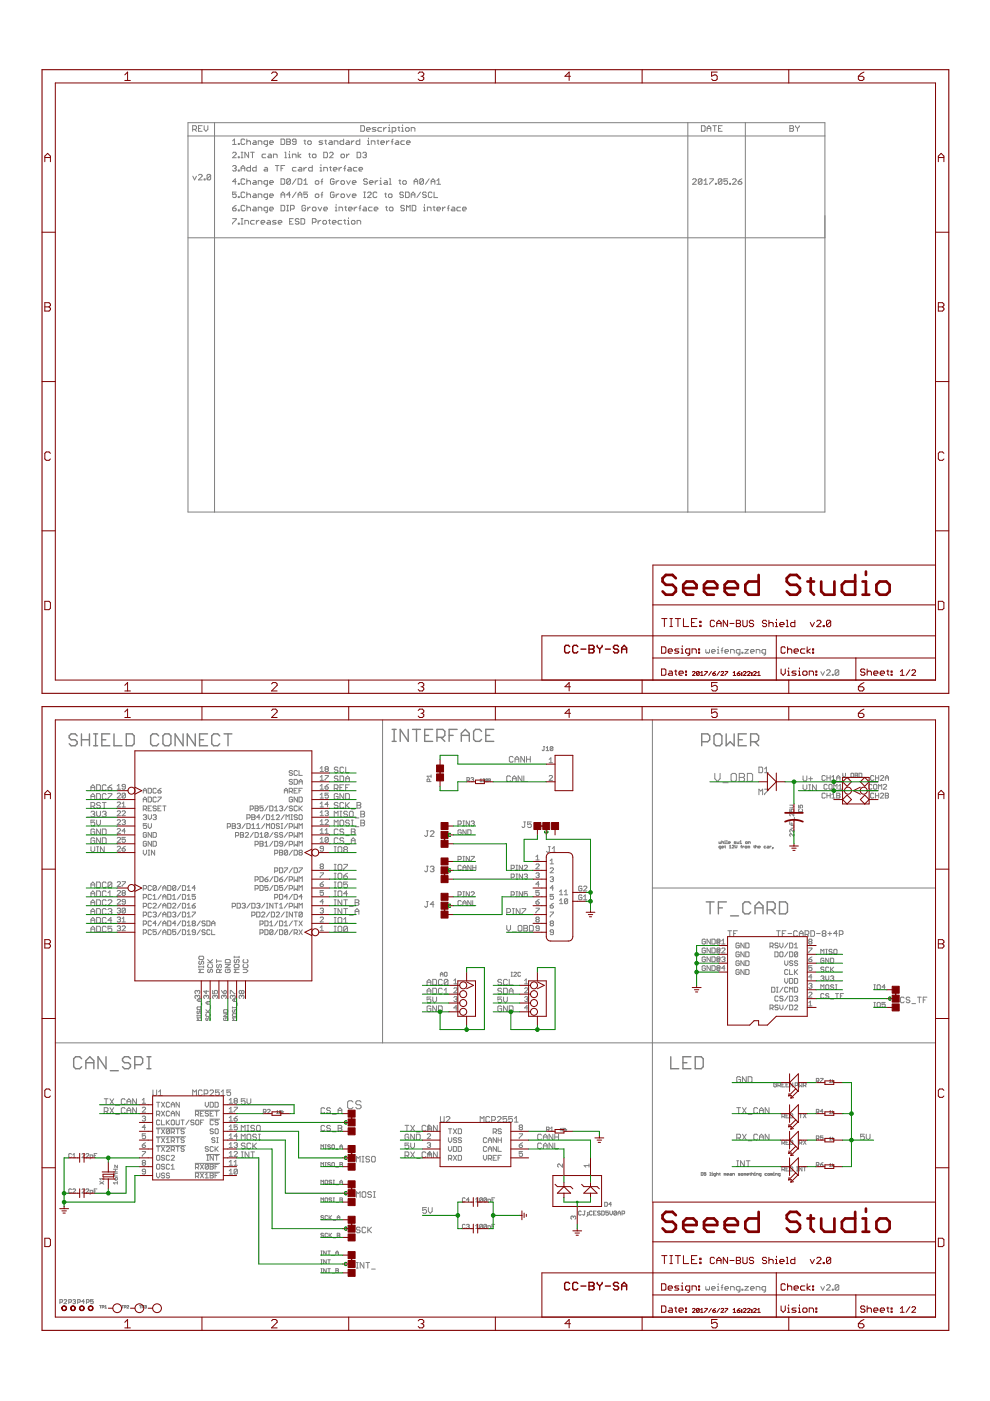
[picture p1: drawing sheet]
<svg xmlns="http://www.w3.org/2000/svg" width="210mm" height="297mm" viewBox="0 0 210 297" stroke-linecap="round" stroke-linejoin="round" font-family="sans-serif">
<g fill="none" stroke="#808080" stroke-width=".3">
<path d="M16.4 156l-.5-.4h-.8l-.4 .4v.4l.4 .4h.8l.5 .5v.4l-.5 .4h-.8l-.4-.4M17.3 156.8h1.7M17.3 155.6v2.5M19 155.6v2.5M19.9 155.6h.8M19.9 158.1h.8M20.3 155.6v2.5M21.6 156.8h.8M23.3 155.6h-1.7v2.5h1.7M24.2 155.6v2.5h1.7M26.8 155.6h1.2l.4 .4v1.7l-.4 .4h-1.2zM33.6 156l-.4-.4h-.8l-.5 .4v1.7l.5 .4h.8l.4-.4"/>
<path d="M35 155.6h.8l.4 .4v1.7l-.4 .4h-.8l-.5-.4v-1.7zM38.8 155.6v2.5l-1.7-2.5v2.5M41.4 155.6v2.5l-1.7-2.5v2.5M42.3 156.8h.9M44 155.6h-1.7v2.5h1.7M46.6 156l-.4-.4h-.9l-.4 .4v1.7l.4 .4h.9l.4-.4M47.5 155.6h1.7M48.3 155.6v2.5M83.1 157.2h.9M83.1 154.6h.9M83.6 154.6v2.6M86.6 154.6v2.6l-1.7-2.6v2.6"/>
<path d="M87.5 154.6h1.7M88.3 154.6v2.6M90 155.9h.9M91.7 154.6h-1.7v2.6h1.7M92.6 156.3h1.3l.4-.4v-.8l-.4-.5h-1.3v2.6M93.5 156.3l.8 .9M95.2 155.9h.9M96.9 154.6h-1.7v2.6M97.8 155.9h1.7M97.8 157.2v-1.7l.9-.9 .8 .9v1.7M102.1 155.1l-.4-.5h-.9l-.4 .5v1.7l.4 .4h.9l.4-.4M103 155.9h.8"/>
<path d="M104.7 154.6h-1.7v2.6h1.7M148.8 157.3h1.3l.4-.5v-.8l-.4-.4h-1.3v2.5M151.8 155.6h.8l.5 .4v1.7l-.5 .4h-.8l-.4-.4v-1.7zM154 155.6v2.5l.8-.8 .9 .8v-2.5M156.5 156.8h.9M158.2 155.6h-1.7v2.5h1.7M159.2 157.3h1.2l.4-.5v-.8l-.4-.4h-1.2v2.5M160 157.3l.8 .8M149.7 191.2h1.7M150.6 191.2v2.6M152.3 192.5h.9M154 191.2h-1.7v2.6"/>
<path d="M154.9 194.2h1.7M159.2 191.6l-.4-.4h-.9l-.4 .4v1.7l.4 .5h.9l.4-.5M160.1 192.5h1.7M160.1 193.8v-1.7l.8-.9 .9 .9v1.7M162.7 192.9h1.2l.5-.4v-.9l-.5-.4h-1.2v2.6M163.5 192.9l.9 .9M165.3 191.2h1.2l.5 .4v1.7l-.5 .5h-1.2zM17.3 224.5l-.4-.5h-.9l-.4 .5v1.7l.4 .4h.9l.4-.4M18.2 226.6v-1.7l.8-.9 .9 .9v1.7M18.2 225.3h1.7M22.5 224v2.6l-1.7-2.6v2.6M23.4 227h1.7"/>
<path d="M27.7 224.5l-.5-.5h-.8l-.4 .5v.4l.4 .4h.8l.5 .4v.5l-.5 .4h-.8l-.4-.4M28.6 225.7h1.2l.4-.4v-.8l-.4-.5h-1.2v2.6M31.2 224h.8M31.2 226.6h.8M31.6 224v2.6M142.2 224v2.6h1.7M144.8 225.3h.8M146.5 224h-1.7v2.6h1.7M147.4 224h1.3l.4 .5v1.7l-.4 .4h-1.3z"/>
</g>
<g fill="none" stroke="#808080" stroke-width=".21">
<path d="M39.9 26h135v82.6h-135zM39.9 28.8h135M40.9 27.4h.5l.3-.2v-.4l-.3-.2h-.5v1.2M40.9 37.4l.4 .7 .4-.7M41.3 27.4l.4 .4M42.1 37.2l.2-.2h.4l.2 .2v.2l-.8 .7h.8M42.1 27.2h.4M42.9 26.6h-.8v1.2h.8M43.3 38h.2v.1h-.2zM43.3 26.6v.8l.4 .4 .4-.4v-.8M44.7 37.2v.8l-.2 .1h-.4l-.2-.1M44.7 37.2l-.2-.2h-.4l-.2 .2v.8"/>
<path d="M44.7 37.2l-.8 .8M45.5 26v82.6M49.3 29.9l.4-.4v1.1M49.3 30.6h.8M49.3 32.5l.2-.2h.4l.2 .2v.2l-.8 .7h.8M49.3 35.3l.2-.2h.4l.2 .2-.2 .4M49.7 35.7h.2M49.9 35.7l.2 .2-.2 .4h-.4l-.2-.2M50.1 38.5h-.8l.6-.6v1.2M50.5 30.4h.2v.2h-.2zM50.5 33.3h.2v.1h-.2zM50.5 36.1h.2v.2h-.2z"/>
<path d="M50.5 38.9h.2v.2h-.2zM51.1 36.3v-.8l.4-.4 .4 .4v.8M51.1 33.4h.4M51.1 32.3h.4M51.1 35.7h.8M51.3 32.3v1.1M51.9 29.7l-.2-.2h-.4l-.2 .2v.7l.2 .2h.4l.2-.2M51.9 38.1l-.2-.2h-.4l-.2 .2v.8l.2 .2h.4l.2-.2M52.3 29.5v1.1M52.3 37.9v1.2M52.3 30.1l.2-.2h.4l.2 .2v.5M52.3 38.5l.2-.2h.4l.2 .2v.6"/>
<path d="M52.7 32.3v1.1l-.8-1.1v1.1M53.1 35.1v1.2h-.6l-.2-.2v-.4l.2-.2h.6M53.1 32.3h.8M53.5 32.3v1.1M53.7 29.9h.4l.2 .2v.5h-.6l-.1-.2 .1-.2h.6M53.7 38.3h.4l.2 .2v.6h-.6l-.1-.2 .1-.2h.6M54.3 35.1v1.2h-.6l-.1-.2v-.4l.1-.2h.6M54.8 30.6v-.7h.5l.2 .2v.5M54.8 39.1v-.8h.5l.2 .2v.6M56.2 35.5h.3l.2 .2v.6h-.5l-.2-.2 .2-.2h.5M56.3 32.7h-.5l-.2 .2v.4l.2 .1h.5M56.7 30.6h-.5l-.2-.2v-.3l.2-.2h.5v.9l-.4 .2"/>
<path d="M56.7 39.1h-.5l-.2-.2v-.4l.2-.2h.5v1l-.4 .2M57 32.7h.3l.2 .2v.5h-.5l-.2-.1 .2-.2h.5M57.2 30.2h.8l-.3-.3h-.3l-.2 .2v.3l.2 .2h.3M57.2 38.7h.8l-.3-.4h-.3l-.2 .2v.4l.2 .2h.3M58 33.4v-.7h.5l.3 .2v.5M58.4 35.1h.8M58.8 35.1v1.2M59.6 29.5h.6l.2 .2v.7l-.2 .2h-.6zM59.6 37.9h.6l.2 .2v.8l-.2 .2h-.6zM59.6 35.7h.4M60.4 35.1h-.8v1.2M60.4 33.4h.4"/>
<path d="M60.4 32.3h.2v1.1M60.8 29.5h.6l.2 .2-.2 .4 .2 .3-.2 .2h-.6zM60.8 30.1h.6M61.2 33.4h.4M61.2 32.7h.2v.7M61.4 32.1v.2M61.6 38.1l-.2-.2h-.4l-.2 .2v.8M61.6 38.1v.8l-.2 .2h-.4l-.2-.2M61.6 38.1l-.8 .8M62 33.4v-.7h.6l.2 .2v.5M62.8 30.1h-.6l-.2-.2 .2-.4h.4l.2 .2v.7l-.2 .2h-.4l-.2-.2M62.8 35.5h-.6l-.2 .2v.4l.2 .2h.6"/>
<path d="M62.8 37.9l-.8 1.2M63.2 32.3v1.1M63.2 37.9h.6l.2 .2v.8l-.2 .2h-.6zM63.4 35.5h.4l.2 .2v.6h-.6l-.2-.2 .2-.2h.6M63.8 32.7l-.6 .4 .6 .3M64.4 29.9h.4M64.4 35.5v.8M64.4 39.1h.8M64.4 38.3l.4-.4v1.2M64.6 29.7v.7l.2 .2M65 35.5l-.6 .4M65.2 30.1l.2-.2h.4l.2 .2v.3l-.2 .2h-.4l-.2-.2z"/>
<path d="M65.4 32.7h.4M65.6 32.5v.8l.2 .1M66.2 35.1v1.2h-.6l-.2-.2v-.4l.2-.2h.6M66.2 32.9l.2-.2h.4l.2 .2v.4l-.2 .1h-.4l-.2-.1zM67 38.3h.4l.2 .2v.4l-.2 .2h-.4l-.2-.2v-.4zM67.8 36.3h.4M67.8 35.5h.3v.8M68.1 34.9v.2M68.1 38.5h.3M68.4 29.9h-.6l-.2 .2 .2 .1h.4l.2 .2-.2 .2h-.6M68.4 37.9l-.2 .2v1M68.6 32.3h.6l.2 .2v.8l-.2 .1h-.6z"/>
<path d="M68.6 36.3v-.8h.6l.2 .2v.6M68.9 29.9h.3M69 29.7v.7l.2 .2M69.8 29.9h.5l.1 .2v.5h-.6l-.1-.2 .1-.2h.6M69.9 32.5l.2-.2h.3l.2 .2v.2l-.7 .7h.7M69.9 35.5h.4M70.1 35.3v.8l.2 .2M70.7 35.9h.7l-.2-.4h-.3l-.2 .2v.4l.2 .2h.3M70.8 38.1l-.1-.2h-.4l-.2 .2v.8l.2 .2h.4l.1-.2v-.4h-.4M70.9 30.6v-.7h.6l.1 .2v.5M71.3 38.3v.8M71.9 38.3l-.6 .4"/>
<path d="M71.9 35.5v.8M72.3 38.5l.2-.2h.4l.1 .2v.4l-.1 .2h-.4l-.2-.2zM72.3 32.9l.2-.2h.4l.1 .2v.4l-.1 .1h-.4l-.2-.1zM72.5 35.5l-.6 .4M72.9 29.5v1.1h-.6l-.2-.2v-.3l.2-.2h.6M72.9 35.7h.4M73.3 35.1l-.2 .2v1M73.5 29.9h.4l.2 .2v.5h-.6l-.2-.2 .2-.2h.6M73.5 32.7v.7M73.5 38.3l.4 .8 .4-.8M73.9 35.5h.4l.2 .2v.6h-.6l-.2-.2 .2-.2h.6M74.1 32.7l-.6 .4"/>
<path d="M74.5 29.9v.7M74.7 38.7h.8l-.2-.4h-.4l-.2 .2v.4l.2 .2h.4M75.1 29.9l-.6 .3M75.7 35.5h-.6l-.2 .2v.4l.2 .2h.6M75.7 32.3h.6l.2 .2v.8l-.2 .1h-.6zM76.1 35.9h.8l-.2-.4h-.4l-.2 .2v.4l.2 .2h.4M76.3 29.5v1.1h-.6l-.2-.2v-.3l.2-.2h.6M76.5 26.6h.6l.2 .2v.8l-.2 .2h-.6zM76.9 32.5l.2-.2h.4l.2 .2-.2 .4M77.3 32.9h.2M77.5 32.9l.2 .2-.2 .3h-.4l-.2-.1M77.7 27.4h.8l-.2-.3h-.4l-.2 .1v.4l.2 .2h.4"/>
<path d="M77.9 38.1l-.2-.2h-.4l-.2 .2 .2 .4h.4l.2 .2-.2 .4h-.4l-.2-.2M77.9 30.6h.4M77.9 29.9h.2v.7M78.1 29.3v.2M78.3 38.7h.8l-.2-.4h-.4l-.2 .2v.4l.2 .2h.4M78.7 30.6v-.7h.6l.2 .2v.5M79.5 38.3v.8M79.7 27.1h-.6l-.2 .1 .8 .4-.2 .2h-.6M79.9 29.9h.4M80.1 38.3l-.6 .4M80.1 29.7v.7l.2 .2M80.5 38.3h.2v.8"/>
<path d="M80.5 39.1h.4M80.7 37.7v.2M80.8 30.2h.7l-.2-.3h-.4l-.1 .2v.3l.1 .2h.4M80.9 27.1h-.6l-.2 .1v.4l.2 .2h.6M81.3 27.1v.7M81.5 38.3h.4l.2 .2v.6h-.6l-.2-.2 .2-.2h.6M81.9 27.1l-.6 .3M82 29.9v.7M82.3 27.1h.2v.7M82.3 27.8h.4M82.5 29.9l-.5 .3M82.5 26.5v.1"/>
<path d="M82.5 39.1h.5M82.5 37.9h.2v1.2M83 30.1h.4M83.1 27.8h.6l.2-.2v-.4l-.2-.1h-.6v1.1M83.4 29.5l-.3 .2v.9M84 29.9h.3l.2 .2v.5h-.5l-.2-.2 .2-.2h.5M84.3 27.1h.5M84.6 26.8v.8l.2 .2M84.6 38.3h.4M84.8 38.1v.8l.2 .2M85.2 27.8h.4M85.2 27.1h.2v.7"/>
<path d="M85.4 26.5v.1M85.4 38.5l.2-.2h.4l.1 .2v.4l-.1 .2h-.4l-.2-.2zM85.7 29.9h-.5l-.2 .2v.3l.2 .2h.5M86 27.2l.2-.1h.4l.2 .1v.4l-.2 .2h-.4l-.2-.2zM86.2 30.2h.8l-.2-.3h-.4l-.2 .2v.3l.2 .2h.4M87.2 27.8v-.7h.6l.2 .1v.6M87.8 38.5h.8M87.8 39.1v-.8l.4-.4 .4 .4v.8M89.8 38.1v.8l-.2 .2h-.4l-.2-.2M89.8 38.1l-.2-.2h-.4l-.2 .2v.8M89.8 38.1l-.8 .8M91 37.9l-.8 1.2"/>
<path d="M91.4 38.5h.8M91.4 39.1v-.8l.4-.4 .4 .4v.8M92.6 39.1h.8M92.6 38.3l.4-.4v1.2M145.8 26v82.6M146.8 38.1l.2-.2h.4l.2 .2v.2l-.8 .8h.8M148.7 26.6h.6l.2 .2v.8l-.2 .2h-.6zM148.8 38.1v.8l-.2 .2h-.3l-.2-.2M148.8 38.1l-.2-.2h-.3l-.2 .2v.8M148.8 38.1l-.7 .8M149.3 39.1h.7M149.3 38.3l.3-.4v1.2"/>
<path d="M149.9 27.2h.8M149.9 27.8v-.7l.4-.5 .4 .5v.7M150.5 37.9h.7l-.7 1.2M151.1 26.6h.8M151.5 26.6v1.2M151.7 38.9h.2v.2h-.2zM152.3 27.2h.4M153.1 38.1l-.2-.2h-.4l-.2 .2v.8M153.1 38.1v.8l-.2 .2h-.4l-.2-.2M153.1 38.1l-.8 .8M153.1 26.6h-.8v1.2h.8M154.3 37.9h-.8v.6l.4-.2 .4 .2v.4l-.2 .2h-.4l-.2-.2"/>
<path d="M154.7 38.9h.2v.2h-.2zM155.3 38.1l.2-.2h.4l.2 .2v.2l-.8 .8h.8M156.5 38.5h.6l.2 .4-.2 .2h-.4l-.2-.2zM157.3 37.9l-.8 .6M158 26v82.6M167.5 26.6h.6l.2 .2-.2 .4 .2 .4-.2 .2h-.6zM167.5 27.2h.6M168.7 26.6v.2l.4 .4M169.1 27.2v.6M169.5 26.6l-.4 .6M39.9 50.4h135M49.3 44.1h.6l.2 .4-.2 .2h-.4l-.2-.2z"/>
<path d="M49.3 46.4h.8l-.8 1.1M50.1 40.7h-.8v.6l.4-.2 .4 .2v.4l-.2 .2h-.4l-.2-.2M50.1 43.5l-.8 .6M50.5 41.7h.2v.2h-.2zM50.5 44.5h.2v.2h-.2zM50.5 47.3h.2v.2h-.2zM51.1 46.4h.4M51.1 47.5h.4M51.3 46.4v1.1M51.9 40.9l-.2-.2h-.4l-.2 .2v.8l.2 .2h.4l.2-.2M51.9 43.7l-.2-.2h-.4l-.2 .2v.8l.2 .2h.4l.2-.2M51.9 47.5v-.8h.6l.2 .2v.6"/>
<path d="M52.3 40.7v1.2M52.3 43.5v1.2M52.3 41.3l.2-.2h.4l.2 .2v.6M52.3 44.1l.2-.2h.4l.2 .2v.6M53.7 41.1h.4l.2 .2v.6h-.6l-.1-.2 .1-.2h.6M53.7 43.9h.4l.2 .2v.6h-.6l-.1-.2 .1-.2h.6M53.9 46.7h-.6l-.2 .2v.4l.2 .2h.6M54.4 46.7v.8M54.8 41.9v-.8h.5l.2 .2v.6M54.8 44.7v-.8h.5l.2 .2v.6M54.9 46.7h-.2l-.3 .4M55.4 47.1h.7l-.2-.4h-.4l-.1 .2v.4l.1 .2h.4"/>
<path d="M56.7 41.9h-.5l-.2-.2v-.4l.2-.2h.5v1l-.4 .2M56.7 44.7h-.5l-.2-.2v-.4l.2-.2h.5v1l-.4 .2M56.7 46.7h.4l.2 .2v.6h-.6l-.1-.2 .1-.2h.6M57.2 41.5h.8l-.3-.4h-.3l-.2 .2v.4l.2 .2h.3M57.2 44.3h.8l-.3-.4h-.3l-.2 .2v.4l.2 .2h.3M58.5 46.7h-.5l-.2 .2 .7 .4-.1 .2h-.6M59 47.1h.8l-.2-.4h-.4l-.2 .2v.4l.2 .2h.4M59.6 41.9v-.8l.4-.4 .4 .4v.8M59.6 43.5h.6l.2 .2v.8l-.2 .2h-.6zM59.6 41.3h.8M60.8 44.7h.4M60.8 43.5h.4"/>
<path d="M61 43.5v1.2M61.4 46.9h.4M61.6 41.3h-.8l.6-.6v1.2M61.6 44.3h.6l.2-.2v-.4l-.2-.2h-.6v1.2M62.2 46.4h-.8v1.1h.8M62.8 40.7l-.8 1.2M63.2 41.9v-.8l.4-.4 .4 .4v.8M63.2 41.3h.8M63.4 46.5l-.2-.1h-.4l-.2 .3 .2 .2h.4l.2 .4-.2 .2h-.4l-.2-.2M63.8 46.4h.6l.2 .1v.8l-.2 .2h-.6zM64.8 43.7l-.2-.2h-.4l-.2 .2v.8l.2 .2h.4l.2-.2v-.4h-.4M65.2 40.7h-.8v.6l.4-.2 .4 .2v.4l-.2 .2h-.4l-.2-.2"/>
<path d="M65.2 43.9v.8M65.8 43.9h-.2l-.4 .4M66.2 47.1h.6l.2-.2v-.4l-.2-.1h-.6v1.1M66.4 43.9h.4l.2 .2v.4l-.2 .2h-.4l-.2-.2v-.4zM66.8 41.3l.2-.2h.4l.2 .2v.4l-.2 .2h-.4l-.2-.2zM67.4 43.9l.4 .8 .4-.8M67.4 46.7v.8M68 46.7h-.2l-.4 .4M68.1 41.3h.3M68.4 40.7l-.2 .2v1M68.6 46.7h.4l.2 .2v.4l-.2 .2h-.4l-.1-.2v-.4zM68.6 44.3h.8l-.2-.4h-.3l-.3 .2v.4l.3 .2h.3"/>
<path d="M69.7 46.7h.3M69.8 46.5v.8l.2 .2M70.5 47.1h.7l-.1-.4h-.4l-.2 .2v.4l.2 .2h.4M70.8 40.9l-.1-.2h-.4l-.2 .2v.8l.2 .2h.4l.1-.2v-.4h-.4M71.1 43.9h.2v.8M71.1 44.7h.4M71.3 41.1v.8M71.3 43.3v.2M71.9 41.1l-.6 .4M71.9 44.7v-.8h.6l.1 .2v.6M72.3 41.3l.2-.2h.4l.1 .2v.4l-.1 .2h-.4l-.2-.2zM72.5 46.7h-.6l-.2 .2v.4l.2 .2h.6"/>
<path d="M72.9 46.7h.4M73.1 46.5v.8l.2 .2M73.1 43.9h.4M73.3 43.7v.8l.2 .2M73.5 41.1l.4 .8 .4-.8M73.7 46.7h.2v.8M73.7 47.5h.4M73.9 44.3h.8l-.2-.4h-.4l-.2 .2v.4l.2 .2h.4M73.9 46.2v.2M74.7 41.5h.8l-.2-.4h-.4l-.2 .2v.4l.2 .2h.4M74.7 46.7h.4l.2 .2v.4l-.2 .2h-.4l-.2-.2v-.4zM75.1 43.9v.8"/>
<path d="M75.7 43.9h-.2l-.4 .4M75.7 47.5v-.8h.6l.2 .2v.6M76.1 44.1h.4M76.5 43.5l-.2 .2v1M77.1 43.9h.4l.2 .2v.6h-.6l-.2-.2 .2-.2h.6M77.1 40.7h.4M77.1 41.9h.4M77.3 40.7v1.2M77.9 40.9l.2-.2h.4l.2 .2v.2l-.8 .8h.8M78.9 43.9h-.6l-.2 .2v.4l.2 .2h.6M79.3 44.3h.8l-.2-.4h-.4l-.2 .2v.4l.2 .2h.4M79.9 40.9l-.2-.2h-.4l-.2 .2v.8l.2 .2h.4l.2-.2"/>
<path d="M81.6 41.1h.3M81.7 40.9v.8l.2 .2M81.7 43.9h.4M81.9 43.7v.8l.2 .2M82.5 41.1h.4l.2 .2v.4l-.2 .2h-.4l-.1-.2v-.4zM82.7 43.9h.4l.2 .2v.4l-.2 .2h-.4l-.2-.2v-.4zM85.6 40.9l-.3-.2h-.3l-.2 .4 .2 .2h.3l.3 .4-.3 .2h-.3l-.2-.2M85.7 43.7l-.1-.2h-.4l-.2 .2 .2 .4h.4l.1 .2-.1 .4h-.4l-.2-.2M86 40.7h.6l.2 .2v.8l-.2 .2h-.6zM86.2 44.7v-1.2l.4 .4 .4-.4v1.2M87.2 41.3h.8M87.2 41.9v-.8l.4-.4 .4 .4v.8"/>
<path d="M87.4 43.5h.6l.2 .2v.8l-.2 .2h-.6zM89.2 40.7l-.8 1.2M89.8 44.7h.4M89.8 43.9h.2v.8M90 43.3v.2M90.4 40.9l-.2-.2h-.4l-.2 .2 .2 .4h.4l.2 .2-.2 .4h-.4l-.2-.2M90.6 44.7v-.8h.6l.2 .2v.6M91.6 40.9l-.2-.2h-.4l-.2 .2v.8l.2 .2h.4l.2-.2M91.8 43.9h.4M92 43.7v.8l.2 .2M92 40.7v1.2h.8M92.6 44.3h.8l-.2-.4h-.4l-.2 .2v.4l.2 .2h.4"/>
<path d="M93.8 43.9v.8M94.4 43.9h-.2l-.4 .4M94.8 44.1h.4M95.2 43.5l-.2 .2v1M95.8 43.9h.4l.2 .2v.6h-.6l-.1-.2 .1-.2h.6M97.6 43.9h-.6l-.1 .2v.4l.1 .2h.6M98.1 44.3h.7l-.1-.4h-.4l-.2 .2v.4l.2 .2h.4M149.6 137.7v.6l.3 .2 .2-.2 .1 .2 .2-.2v-.6M150.9 138.1h.7l-.2-.4h-.3l-.2 .2v.4l.2 .2h.3M152.1 137.7h.2v.8M152.1 138.5h.4M152.3 137.1v.2"/>
<path d="M152.9 137.9h.4M153.3 137.3l-.2 .2v1M153.7 138.1h.8l-.2-.4h-.4l-.2 .2v.4l.2 .2h.4M154.9 138.5v-.8h.6l.2 .2v.6M156.9 138.5h-.6l-.2-.2v-.4l.2-.2h.6v1l-.4 .2M157.3 138.3h.2v.2h-.2zM157.9 137.7h.8l-.8 .8h.8M159.1 138.1h.8l-.2-.4h-.4l-.2 .2v.4l.2 .2h.4M160.3 138.5v-.8h.6l.2 .2v.6M162.3 138.5h-.6l-.2-.2v-.4l.2-.2h.6v1l-.4 .2M81.1 152.6v68.5M115.2 158.3h.3"/>
<path d="M115.4 158.3v.7l-.2 .2-.3-.2M115.8 159.2h.6M115.8 158.6l.3-.3v.9M117.2 158.5l-.4-.2-.2 .2v.5M117.2 158.5v.5l-.1 .2-.5-.2M117.2 158.5l-.6 .5M138.3 152.6v102.3M174 142.4l.4 .8 .4-.8M175.2 142.2l.3-.2h.3l.2 .2v.2l-.8 .8h.8M176.5 143h.2v.2h-.2zM177.8 142.2v.8l-.1 .2h-.5l-.1-.2M177.8 142.2l-.1-.2h-.5l-.1 .2v.8"/>
<path d="M177.8 142.2l-.7 .8M19.3 167.6v-.8l.4-.4 .4 .4v.8M19.3 169.5v-.8l.4-.4 .4 .4v.8M19.3 170.9h.6l.2-.2v-.4l-.2-.2h-.6v1.2M19.3 179.5v.8l.4 .4 .4-.4v-.8M19.3 172.2l.2-.2h.4l.2 .2-.2 .4M19.3 168.9h.8M19.3 167h.8M19.7 172.6h.2M19.7 170.9l.4 .4M19.9 172.6l.2 .2-.2 .4h-.4l-.2-.2M20.1 177.8l-.2-.2h-.4l-.2 .2v.8l.2 .2h.4l.2-.2v-.4h-.4"/>
<path d="M20.1 173.9h-.8v.6l.4-.2 .4 .2v.4l-.2 .2h-.4l-.2-.2M20.1 176l-.2-.2h-.4l-.2 .2v.8l.2 .2h.4l.2-.2v-.4h-.4M20.5 179.5h.4M20.5 173.9v.8l.4 .4 .4-.4v-.8M20.5 172v.8l.4 .4 .4-.4v-.8M20.5 166.4h.6l.2 .2v.8l-.2 .2h-.6zM20.5 168.3h.6l.2 .2v.8l-.2 .2h-.6zM20.7 179.5v1.2M21.3 170.3l-.2-.2h-.4l-.2 .2 .2 .4h.4l.2 .2-.2 .4h-.4l-.2-.2M21.3 175.8v1.2l-.8-1.2v1.2M21.3 177.6v1.2l-.8-1.2v1.2M21.7 177.6h.6l.2 .2v.8l-.2 .2h-.6z"/>
<path d="M21.7 175.8h.6l.2 .2v.8l-.2 .2h-.6zM21.7 172.2l.2-.2h.4l.2 .2-.2 .4M21.7 170.1h.8M22.1 179.5v1.2l-.8-1.2v1.2M22.1 170.1v1.2M22.1 172.6h.2M22.3 172.6l.2 .2-.2 .4h-.4l-.2-.2M22.5 166.6l-.2-.2h-.4l-.2 .2v.8l.2 .2h.4l.2-.2M22.5 168.5l-.2-.2h-.4l-.2 .2v.8l.2 .2h.4l.2-.2M22.9 167h.6l.2 .4-.2 .2h-.4l-.2-.2zM22.9 168.3h.8v.2l-.8 .8v.2M23.7 166.4l-.8 .6"/>
<path d="M24.8 179.6l.2-.2h.4l.1 .2v.2l-.7 .7h.7M24.8 168.3l.2-.1h.4l.1 .1v.2l-.7 .7h.7M24.8 170.2l.2-.1h.4l.1 .1v.2l-.7 .7h.7M24.8 167.3h.7M24.8 177.7l.2-.2h.4l.1 .2v.2l-.7 .7h.7M24.8 175.9l.2-.2h.4l.1 .2v.1l-.7 .7h.7M24.8 174l.2-.2h.4l.1 .2v.1l-.7 .7h.7M24.8 172.1l.2-.2h.4l.1 .2v.2l-.7 .7h.7M24.8 166.6l.4-.3v1M25.9 179.9h.5l.2 .4-.5 .2-.2-.2zM25.9 174l.2-.2h.3l.2 .2-.2 .3M25.9 172.1l.2-.2h.3l.2 .2v.2l-.7 .7h.7"/>
<path d="M25.9 171.1h.7M25.9 170.4l.3-.3v1M26.2 174.3h.2M26.4 174.3l.2 .2-.2 .3h-.3l-.2-.1M26.6 166.8h-.5l-.2-.2 .2-.3 .5 .2v.7l-.2 .1h-.3l-.2-.1M26.6 168.3l-.2-.1h-.3l-.2 .1v.7M26.6 168.3v.7l-.2 .2h-.3l-.2-.2M26.6 177.5h-.7v.6l.3-.2 .4 .2v.3l-.2 .2h-.3l-.2-.2M26.6 168.3l-.7 .7M26.6 176.2h-.7l.5-.5v1M26.6 179.4l-.7 .5M30.4 171.6h.5l.2-.2v-.4l-.2-.1h-.5v1"/>
<path d="M30.4 172.9l.1-.2h.4l.2 .2-.2 .4M30.4 169.5h.7M30.4 167.6h.7M30.4 168.1v-.6l.3-.4 .4 .4v.6M30.4 170v-.7l.3-.3 .4 .3v.7M30.7 171.6l.4 .3M30.7 173.3h.2M30.9 173.3l.2 .1-.2 .4h-.4l-.1-.2M31.1 178.5l-.2-.1h-.4l-.1 .1v.7l.1 .2h.4l.2-.2v-.3h-.4M31.1 174.6h-.7v.5l.3-.1 .4 .1v.4l-.2 .2h-.4l-.1-.2M31.1 176.7l-.2-.2h-.4l-.1 .2v.7l.1 .1h.4l.2-.1v-.4h-.4M31.4 171.4h.3"/>
<path d="M31.4 169h.5l.2 .2v.7l-.2 .1h-.5zM31.4 167.1h.5l.2 .2v.7l-.2 .1h-.5zM31.4 172.7v.7l.3 .4 .4-.4v-.7M31.4 174.6v.7l.3 .4 .4-.4v-.7M32.1 170.9h-.7v1h.7M32.1 176.5v1l-.7-1v1M32.1 178.4v1l-.7-1v1M32.4 178.4h.6l.1 .1v.7l-.1 .2h-.6zM32.4 172.9l.2-.2h.4l.1 .2-.1 .4M32.4 176.5h.6l.1 .2v.7l-.1 .1h-.6zM32.8 173.3h.2M33 173.3l.1 .1-.1 .4h-.4l-.2-.2"/>
<path d="M33.1 167.3l-.1-.2h-.4l-.2 .2v.7l.2 .1 .5-.1M33.1 169.2l-.1-.2h-.4l-.2 .2v.7l.2 .1 .5-.1M33.1 171l-.1-.1h-.4l-.2 .1 .2 .4 .5 .2-.1 .3h-.4l-.2-.2M33.5 171.4h.3M33.5 169h.7l-.7 1M33.5 167.6h.5l.2 .4-.2 .1h-.3l-.2-.1zM34.2 170.9h-.7v1h.7M34.2 167.1l-.7 .5M34.5 170.9h.7M34.9 170.9v1M48.2 175.3h.5l.2-.5-.2-.2h-.5v1.1M49.2 174.6h.6l.1 .2-.1 .3 .1 .4-.1 .2h-.6z"/>
<path d="M49.2 175.1h.6M49.9 177.2h.5l.2-.2v-.3l-.2-.2h-.5v1M50.3 174.8l.1-.2h.4l.2 .2-.2 .3M50.6 175.1h.2M50.8 175.1l.2 .2-.2 .4h-.4l-.1-.2M51 176.5h.5l.1 .2-.1 .3 .1 .4-.1 .1h-.5zM51 177h.5M52 176.7l.2-.2h.3l.2 .2-.7 .8h.7M52 174.6l-.7 1.1M52.3 174.6h.6l.1 .2v.7l-.1 .2h-.6zM52.3 173.4h.6l.1-.1-.1-.6h-.6v1.1M53 171.6h.6l.1-.2v-.4l-.1-.1h-.6v1"/>
<path d="M53.4 172.7h.5l.2 .2-.2 .4 .2 .3-.2 .2h-.5zM53.4 175.7h.7M53.4 175l.3-.4v1.1M53.4 173.3h.5M53.7 176.5l-.7 1M54.1 170.9h.5l.2 .1-.2 .4 .2 .3-.2 .2h-.5zM54.1 176.5h.5l.2 .2v.7l-.2 .1h-.5zM54.1 179.1h.5l.2-.2v-.4l-.2-.1h-.5v1M54.1 171.4h.5M54.4 175l.4-.4v1.1M54.4 175.7h.7M55.1 178.4h.5l.2 .1-.2 .4 .2 .3-.2 .2h-.5z"/>
<path d="M55.1 178.9h.5M55.1 177.5h.7M55.1 176.8l.4-.3v1M55.1 173.3h-.7l.5-.6v1.1M55.8 170.9h-.7v.5l.4-.2 .3 .2-.2 .5h-.3l-.2-.2M56.2 179.4h.6M56.2 178.7l.3-.3v1M56.2 174.6l-.7 1.1M56.2 172.7l-.7 1.1M56.5 172.7h.5l.2 .2v.7l-.2 .2h-.5zM56.5 175.7v-1.1l.3 .4 .4-.4v1.1M56.8 176.7l-.1-.2h-.4l-.1 .2v.7"/>
<path d="M56.8 176.7v.7l-.1 .1h-.4l-.1-.1M56.8 176.7l-.6 .7M56.8 170.9l-.6 1M57.2 170.9h.5l.2 .1v.7l-.2 .2h-.5zM57.5 174.8l.2-.2h.3l.2 .2v.7l-.2 .2h-.3l-.2-.2zM57.5 173.1l.4-.4v1.1M57.5 173.8h.7M57.9 178.4l-.7 1M57.9 176.5l-.7 1M58.2 178.4h.5l.2 .1v.7l-.2 .2h-.5zM58.2 171.2l.4-.3v1M58.2 171.9h.7"/>
<path d="M58.6 172.9l.1-.2h.4l.1 .2-.6 .9h.6M58.9 176.7l-.2-.2h-.3l-.2 .3 .2 .2h.3l.2 .4-.2 .1h-.3l-.2-.1M59.2 174.8l-.1-.2h-.4l-.1 .2 .1 .3h.4l.1 .2-.1 .4h-.4l-.1-.2M59.3 171l.1-.1h.4l.1 .1-.1 .4M59.6 174.6h.3M59.6 175.7h.3M59.6 171.4h.2M59.8 171.4l.1 .2-.1 .3h-.4l-.1-.2M59.8 174.6v1.1M59.9 178.9h-.5l-.1-.2 .1-.3h.4l.1 .1v.7l-.1 .2h-.4l-.1-.2M59.9 176.7l-.1-.2h-.4l-.1 .3 .1 .2h.4l.1 .4-.1 .1h-.4l-.1-.1M60.3 168.1v-.6l.3-.4 .4 .4v.6"/>
<path d="M60.3 172.7l-.7 1.1M60.3 167.6h.7M60.6 173.8v-1.1l.4 .4 .3-.4v1.1M61 178.4l-.7 1M61 176.5l-.7 1M61 174.6l-.7 1.1M61 170.9l-.7 1M61.3 167.8h.5l.2-.2v-.3l-.2-.2h-.5v1M61.3 175.3h.5l.2-.5-.2-.2h-.5v1.1M61.3 177.2h.5l.2-.2v-.3l-.2-.2h-.5v1M61.3 179.1h.5l.2-.2v-.4l-.2-.1h-.5v1M61.7 172.7h.3"/>
<path d="M61.7 173.8h.3M61.7 167.8l.3 .3M61.8 172.7v1.1M62 163.6l-.2-.2h-.3l-.2 .3 .5 .2 .2 .3-.2 .2-.5-.2M62 165.4l-.2-.2-.5 .2 .2 .4h.3l.2 .1-.2 .4-.5-.2M62 169.2l-.2-.2-.5 .2v.7l.2 .1h.3l.2-.1v-.4h-.3M62 171l-.2-.1-.5 .1 .2 .4h.3l.2 .2-.2 .3h-.3l-.2-.2M62.4 176.5v1l.3-.3 .4 .3v-1M62.4 165.2h.5l.2 .2v.7l-.2 .2h-.5zM62.4 174.6v1.1l.3-.4 .4 .4v-1.1M62.4 178.4v1l.3-.3 .4 .3v-1M62.4 167.6h.3"/>
<path d="M63.1 163.6l-.2-.2h-.4l-.1 .2v.6l.1 .2h.4l.2-.2M63.1 167.1h-.7v1h.7M63.1 169v1l-.7-1v1M63.1 171l-.2-.1-.5 .1v.7l.1 .2h.4l.2-.2M63.1 172.9l-.2-.2h-.4l-.1 .4 .5 .2 .2 .3-.2 .2-.5-.2M63.4 163.4v1h.7M63.4 166.3v-.7l.4-.4 .3 .4v.7M63.4 169h.5l.2 .2v.7l-.2 .1h-.5zM63.4 170.9v1M63.4 175.7v-1.1l.4 .4 .3-.4v1.1M63.4 177.5v-1l.4 .3 .3-.3v1M63.4 179.4v-1l.4 .3 .3-.3v1"/>
<path d="M63.4 165.8h.7M63.4 167.6h.4M63.6 172.7h.3l.2 .2v.7l-.2 .2h-.3l-.2-.2v-.7zM63.6 171.4l.5 .5M64.1 167.1h-.7v1M64.1 170.9l-.7 .7M67.9 162.9l.3-.4v1.1M67.9 164.8l.3-.4v1.1M67.9 166.6l.3-.3v1M67.9 168.5l.3-.3v1M67.9 170.4l.3-.3v1M67.9 172.3l.3-.4v1.1"/>
<path d="M67.9 174.1l.3-.3v1M67.9 176l.3-.3v1M67.9 177.9l.3-.4v1.1M67.9 167.3h.7M67.9 165.5h.7M67.9 169.2h.7M67.9 178.6h.7M67.9 176.7h.7M67.9 174.8h.7M67.9 173h.7M67.9 171.1h.7M67.9 163.6h.7"/>
<path d="M68.6 179.9h-.5l-.2-.1 .2-.4h.3l.2 .2v.7l-.2 .2h-.3l-.2-.2M68.9 166.8h.5l.2 .4-.2 .1h-.3l-.2-.1zM68.9 164.4h.7l-.7 1.1M68.9 172.1l.2-.2h.3l.2 .2-.2 .3M68.9 174l.2-.2h.3l.2 .2v.1l-.7 .7h.7M68.9 176.7h.7M68.9 176l.4-.3v1M69.1 163.1l-.2-.2 .2-.4h.3l.2 .2-.2 .4M69.1 163.1l-.2 .1 .2 .4h.3l.2-.2-.2-.3M69.1 163.1h.3M69.3 172.4h.1M69.4 172.4l.2 .2-.2 .4h-.3l-.2-.2"/>
<path d="M69.6 170.6h-.7l.5-.5v1M69.6 168.2h-.7v.5l.4-.2 .3 .2v.3l-.2 .2h-.3l-.2-.2M69.6 177.7v.7l-.2 .2h-.3l-.2-.2M69.6 177.7l-.2-.2h-.3l-.2 .2v.7M69.6 177.7l-.7 .7M69.6 166.3l-.7 .5M70.9 179.5h.4M70.9 167.2h.6l.2-.2v-.4l-.2-.2h-.6v1.2M70.9 173.2v-1.2l.4 .4 .4-.4v1.2M70.9 175.1v-1.2l.4 .4 .4-.4v1.2M71.1 179.5v1.2M71.3 167.2l.4 .4"/>
<path d="M71.6 164.7l-.1-.2h-.4l-.2 .2 .2 .4h.4l.1 .2-.1 .4h-.4l-.2-.2M71.6 162.8l-.1-.2h-.4l-.2 .2 .2 .4h.4l.1 .2-.1 .4h-.4l-.2-.2M71.7 177.8l-.2-.2h-.4l-.2 .2v.8l.2 .2h.4l.2-.2M71.7 168.5l-.2-.2h-.4l-.2 .2v.8l.2 .2h.4l.2-.2v-.4h-.4M71.7 170.3l-.2-.2h-.4l-.2 .4 .2 .2h.4l.2 .4-.2 .2h-.4l-.2-.2M71.7 176l-.2-.2h-.4l-.2 .2v.8l.2 .2h.4l.2-.2M71.9 179.5h.4l.2 .2v.8l-.2 .2h-.4l-.2-.2v-.8zM72.1 172h.4M72.1 173.2h.4M72.1 167h.4M72.1 164.5h.6l.2 .2v.8l-.2 .2h-.6zM72.3 173.9h.4l.2 .2v.8l-.2 .2h-.4l-.2-.2v-.8z"/>
<path d="M72.3 172v1.2M72.9 162.8l-.2-.2h-.4l-.2 .2v.8l.2 .2h.4l.2-.2M72.9 177.8l-.2-.2h-.4l-.2 .4 .2 .2h.4l.2 .4-.2 .2h-.4l-.2-.2M72.9 166.4h-.8v1.2h.8M72.9 168.3v1.2l-.8-1.2v1.2M72.9 170.3l-.2-.2h-.4l-.2 .2v.8l.2 .2h.4l.2-.2M72.9 176l-.2-.2h-.4l-.2 .4 .2 .2h.4l.2 .4-.2 .2h-.4l-.2-.2M73.3 168.3h.6l.2 .2v.8l-.2 .2h-.6zM73.3 170.1v1.2M73.3 179h.8M73.3 167h.4M73.3 177.2h.8"/>
<path d="M73.3 165.7v-.8l.4-.4 .4 .4v.8M73.3 165.1h.8M73.3 162.6v1.2h.8M73.5 170.7l.6 .6M73.7 172.2l-.2-.2h-.4l-.2 .4 .2 .2h.4l.2 .4-.2 .2h-.4l-.2-.2M74.1 166.4h-.8v1.2M74.1 174.1l-.2-.2h-.4l-.2 .4 .2 .2h.4l.2 .4-.2 .2h-.4l-.2-.2M74.1 170.1l-.8 .8M74.3 172h.4l.2 .2v.8l-.2 .2h-.4l-.2-.2v-.8zM74.5 178.2h.8M74.5 175.8h.6l.2 .2-.2 .4 .2 .4-.2 .2h-.6zM74.5 178.8v-.8l.4-.4 .4 .4v.8"/>
<path d="M74.5 176.4h.6M74.5 173.9h.4M74.5 175.1h.4M74.5 171.5h.8M74.7 173.9v1.2M75.3 173.4h.8M75.3 175.3h.8M75.7 170.1h.6l.2 .2-.2 .4 .2 .4-.2 .2h-.6zM75.7 170.7h.6M76.5 172h.6l.2 .2-.2 .4 .2 .4-.2 .2h-.6zM76.5 173.9h.6l.2 .2-.2 .4 .2 .4-.2 .2h-.6zM76.5 172.6h.6"/>
<path d="M76.5 174.5h.6M90.4 176.1h.4M90.6 176.1v1l-.2 .2-.4-.2M91.1 165.7v-.4l-.4-.1-.1 .5h.8M91.2 176.3l.2-.2h.4l.2 .2v.2l-.8 .8h.8M91.4 164.3v.5M91.4 164.6h-.8l.2 .2M97.1 174.8h.5l.2-.2-.2-.5h-.5v1M97.8 176.1l-.2-.2h-.3l-.2 .2v.7l.2 .2h.3l.2-.2v-.4h-.3M98.1 175.1h.4M98.1 174.1h.4M98.3 174.1v1"/>
<path d="M98.8 175.9v1.1l-.7-1.1v1.1M99 165.4l.5-.1-.1-.4h-.4v.8M99.2 175.9h.5l.2 .2v.7l-.2 .2h-.5zM99.3 165.4l.2 .3M99.5 174.1v1l-.7-1v1M99.8 165l.5-.1 .1 .1-.1 .3M99.9 174.2l.2-.1h.3l.2 .1-.2 .4M100.1 165.3h.2M100.2 174.6h.2M100.3 165.3l.1 .1-.1 .3-.5-.1M100.4 174.6l.2 .2-.2 .3-.5-.2M101.8 165.3l.2-.2v.6"/>
<path d="M101.8 165.7h.4M102.4 165.2h.4l-.4 .5h.4M103.4 165.2l-.1 .5-.3-.1M103.4 165.2l-.3-.1-.1 .5M103.4 165.2l-.4 .4M103.6 165.5h.3l.1-.3-.4-.1v.6M103.8 165.5l.2 .2M108.2 164.7l-.2-.2h-.4l-.2 .2v.8l.2 .2h.4l.2-.2M108.6 165.7v-.8l.5-.4 .4 .4v.8M108.6 165.1h.9M108.8 160.6l-.2-.2h-.4l-.2 .2v.8l.2 .2h.4l.2-.2M109.2 161.6v-.8l.4-.4 .4 .4v.8"/>
<path d="M109.2 161h.8M110.7 164.5v1.2l-.8-1.2v1.2M111 174.3h.4M111.1 164.5v1.2h.8M111.2 160.4v1.2l-.8-1.2v1.2M111.3 174.3v1l-.3 .2-.3-.2M111.6 161h.8M111.6 160.4v1.2M112.4 160.4v1.2M112.6 174.3h-.7v.6l.4-.2 .3 .2v.4l-.1 .2h-.4l-.2-.2M116.3 179.5h.4M116.4 161l.4-.3v1"/>
<path d="M116.4 161.7h.7M116.4 164.6l.2-.2h.4l.1 .2v.2l-.7 .7h.7M116.5 179.5v1l-.2 .2-.4-.2M117.1 179.9l.4-.4v1.2M151.6 164v1.1l.5 .6 .6-.6v-1.1M152.4 178.5l.1 .4 .3-.1v-.3M152.8 179.8l-.4-.1 .1-.3h.3v.5l-.2 .1M153 179.6h.4l-.1-.2-.3 .1v.2l.3 .1M153 178.3v.6M153 178.6l.3-.1 .1 .4M153.3 165.9h1.1M153.6 179.4h.2"/>
<path d="M153.6 178.5l.1 .4M153.6 178.9h.2M153.7 178.2v.1M153.7 179.3l.1 .5M154.1 178.3v.6M154.1 178.9h.1M154.5 178.7h.3l-.1-.2-.2 .1v.3h.2M154.6 179.8h.4M154.6 179.4l.2-.2v.6M155 164.3l.3-.3h.6l.2 .3v1.1l-.2 .3h-.6l-.3-.3zM155.3 179.3h.3l-.3 .5h.3M155.9 179.2v.4l.2 .2 .2-.2v-.4"/>
<path d="M156 178.5h-.3v.2l.3 .1-.3 .1M156.3 178.5l.1 .4 .3-.1v-.3M156.7 164h.9l.3 .3v.2l-.3 .3 .3 .3v.3l-.3 .3h-.9zM156.7 164.8h.9M156.9 178.9h.3M156.9 178.5l.2-.2v.6M157.1 179.5h.2M157.3 179.2l-.1 .6M157.5 179.4v.4M157.8 179.4l-.3 .2M158.1 179.4l.3 .1-.1 .3-.3-.1zM158.1 178.6l.3-.1 .1 .3-.3 .1z"/>
<path d="M158.5 164h.8l.3 .3v1.1l-.3 .3h-.8zM158.7 178.9v-.4l.4 .1v.3M158.8 179.5l-.2-.1v.4M158.8 179.5v.3M158.8 179.5h.2v.3M159.8 179.4h.2M159.9 179.3l.1 .5M160.2 179.5l.3-.1 .1 .4M160.2 179.2v.6M160.8 179.6h.4l-.1-.2-.3 .1v.2l.3 .1M160.9 162.6h.6l.2 .2v.8l-.2 .2h-.6zM160.9 168.5v-1.2l.4 .4 .4-.4v1.2"/>
<path d="M162.1 167.3h.8v.2l-.8 .8v.2M162.1 163.8h.8M162.1 163l.4-.4v1.2M162.4 179.4l-.4 .1 .1 .3h.3M162.7 179.4l.3 .1v.3h-.3v-.2h.3M163.2 179.4v.4M163.5 179.4l-.3 .2M163.8 179.7l.1 .1zM163.9 179.8l-.2 .2M167.4 171.6v.5h.5l-.2-.2 .2-.3 .4 .1-.2 .4M167.4 174.2v.5h.9M167.4 170.7h.6l.3 .3-.3 .3h-.6"/>
<path d="M167.7 175h.6v.5l-.2 .1h-.4M167.9 174.4v.3M168.3 172.4v.6l-.6-.6-.3 .2 .2 .4M168.3 175.9v.5l-.6-.5-.3 .1 .2 .4M168.3 176.8v.5l-.7-.5-.2 .1 .2 .4M168.4 173.3v.6M169.3 170.7v.6h.4l-.1-.3 .1-.3 .5 .2-.2 .4M169.5 171.6l-.2 .1 .2 .4h.5l.2-.1-.2-.4M170.3 164.5v.8l.4 .4 .4-.4v-.8M170.3 166.4v.8l.4 .4 .4-.4v-.8M171.5 167.6h.4M171.5 166.4h.4"/>
<path d="M171.5 165.1h.8M171.7 166.4v1.2M171.9 164.7v.8M173.1 166.4v1.2l-.8-1.2v1.2M175 164.6l-.2-.2h-.3l-.2 .2v.7l.2 .2h.3l.2-.2M175 168.3l-.2-.1h-.3l-.2 .1v.7l.2 .2h.3l.2-.2M175.3 164.9h.7M175.3 164.4v1.1M175.3 168.2v1M175.3 168.7h.7M175.4 166.5l-.2-.2h-.3l-.2 .2v.7l.2 .1h.3l.2-.1M175.7 166.5l.2-.2h.4l.1 .2v.7l-.1 .1h-.4l-.2-.1z"/>
<path d="M176 164.4v1.1M176 168.2v1M176.4 165.5h.7M176.4 164.8l.3-.4v1.1M176.4 168.5l.3-.3v1M176.4 169.2h.7M176.8 167.3v-1l.3 .3 .4-.3v1M177.4 168.2h.5l.2 .1-.2 .4 .2 .3-.2 .2h-.5zM177.4 164.9h.7M177.4 165.5v-.7l.3-.4 .4 .4v.7M177.4 168.7h.5M177.8 167.3h.7"/>
<path d="M177.8 166.6l.4-.3v1M178.7 163.9v.6l.3 .3 .3-.3v-.6M179.6 164.9h.5M180.4 164.1l.2-.2 .4 .2v.6l-.2 .1-.4-.1zM181.3 163.9l.6 .2-.2 .3 .2 .3-.2 .1h-.4zM181.3 164.4h.4M182.1 163.9l.6 .2v.6l-.1 .1h-.5zM184.9 166.5l-.2-.2h-.4l-.1 .2v.7l.1 .1h.4l.2-.1M185.2 166.5l.2-.2h.3l.2 .2v.7l-.2 .1h-.3l-.2-.1zM185.3 164.6l-.2-.2h-.3l-.2 .2v.7l.2 .2h.3l.2-.2M185.3 168.3l-.2-.1h-.3l-.2 .1v.7l.2 .2h.3l.2-.2M185.6 164.9h.7"/>
<path d="M185.6 164.4v1.1M185.6 168.2v1M185.6 168.7h.7M186.2 167.3v-1l.4 .3 .3-.3v1M186.3 164.4v1.1M186.3 168.2v1M186.7 168.3l.1-.1h.4l.1 .1-.6 .9h.6M186.7 164.6l.1-.2h.4l.1 .2-.6 .9h.6M187.3 166.5l.2-.2h.3l.2 .2v.1l-.7 .7h.7M187.7 164.9h.7M187.7 165.5v-.7l.3-.4 .4 .4v.7M187.7 168.2h.5l.2 .1-.2 .4 .2 .3-.2 .2h-.5z"/>
<path d="M187.7 168.7h.5M19.3 188.2v-.8l.4-.4 .4 .4v.8M19.3 190.1v-.8l.4-.4 .4 .4v.8M19.3 192v-.8l.4-.4 .4 .4v.8M19.3 193.8v-.8l.4-.4 .4 .4v.8M19.3 195.7v-.8l.4-.4 .4 .4v.8M19.3 197.6v-.8l.4-.4 .4 .4v.8M19.3 197h.8M19.3 189.5h.8M19.3 191.4h.8M19.3 193.3h.8M19.3 187.6h.8"/>
<path d="M19.3 195.1h.8M20.5 194.5h.6l.2 .2v.8l-.2 .2h-.6zM20.5 190.8h.6l.2 .2v.8l-.2 .2h-.6zM20.5 188.9h.6l.2 .2v.8l-.2 .2h-.6zM20.5 180.7h.4M20.5 187h.6l.2 .2v.8l-.2 .2h-.6zM20.5 192.6h.6l.2 .2v.9l-.2 .1h-.6zM20.5 196.4h.6l.2 .2v.8l-.2 .2h-.6zM22.5 194.7l-.2-.2h-.4l-.2 .2v.8l.2 .2h.4l.2-.2M22.5 191l-.2-.2h-.4l-.2 .2v.8l.2 .2h.4l.2-.2M22.5 189.1l-.2-.2h-.4l-.2 .2v.8l.2 .2h.4l.2-.2M22.5 187.2l-.2-.2h-.4l-.2 .2v.8l.2 .2h.4l.2-.2"/>
<path d="M22.5 192.8l-.2-.2h-.4l-.2 .2v.9l.2 .1h.4l.2-.1M22.5 196.6l-.2-.2h-.4l-.2 .2v.8l.2 .2h.4l.2-.2M22.9 191l.2-.2h.4l.2 .2v.2l-.8 .8h.8M22.9 192.8l.2-.2h.4l.2 .2-.2 .5M22.9 190.1h.8M22.9 189.3l.4-.4v1.2M23.3 193.3h.2M23.5 193.3l.2 .1-.2 .4h-.4l-.2-.1M23.7 196.4h-.8v.6l.4-.2 .4 .2v.4l-.2 .2h-.4l-.2-.2M23.7 187.2l-.2-.2h-.4l-.2 .2v.8M23.7 187.2v.8l-.2 .2h-.4l-.2-.2M23.7 187.2l-.8 .8"/>
<path d="M23.7 195.1h-.8l.6-.6v1.2M24.8 187.1l.2-.2h.4l.1 .2v.2l-.7 .7h.7M24.8 189l.2-.2h.4l.1 .2v.1l-.7 .7h.7M24.8 190.9l.2-.2h.4l.1 .2v.1l-.7 .7h.7M24.8 192.7l.2-.1h.4l.1 .1-.1 .4M24.8 196.5l.2-.2h.4l.1 .2-.1 .3M24.8 194.6l.2-.2h.4l.1 .2-.1 .3M25.2 194.9h.2M25.2 196.8h.2M25.2 193.1h.2M25.4 196.8l.1 .2-.1 .3h-.4l-.2-.1M25.4 194.9l.1 .2-.1 .4h-.4l-.2-.2"/>
<path d="M25.4 193.1l.1 .2-.1 .3h-.4l-.2-.2M25.9 196.5l.2-.2h.3l.2 .2v.2l-.7 .6h.7M25.9 186.9h.7v.2l-.7 .7v.2M25.9 195.5h.7M25.9 194.8l.3-.4v1.1M26.1 189.3l-.2-.2 .2-.3 .5 .2-.2 .3M26.1 189.3l-.2 .2 .2 .3 .5-.1-.2-.4M26.1 189.3h.3M26.6 191.2h-.5l-.2-.2 .2-.3 .5 .2v.6l-.2 .2h-.3l-.2-.2M26.6 192.7l-.2-.1h-.3l-.2 .1v.7M26.6 192.7v.7l-.2 .2h-.3l-.2-.2M26.6 192.7l-.7 .7"/>
<path d="M30.4 190.3h.5l.2-.2v-.3l-.2-.2h-.5v1.1M30.4 194.1h.5l.2-.2v-.4l-.2-.1h-.5v1M30.4 195.9h.5l.2-.1v-.4l-.2-.1h-.5v1M30.4 197.8h.5l.2-.1v-.4l-.2-.2h-.5v1.1M30.4 192.2h.5l.2-.2v-.3l-.2-.2h-.5v1M30.4 188.4h.5l.2-.1v-.4l-.2-.2h-.5v1.1M30.4 180.3v.6l.3 .4 .4-.4v-.6M31.4 180.3h.3M31.4 181.3h.3M31.6 180.3v1M32.1 189.8l-.2-.2h-.3l-.2 .2v.7l.2 .2 .5-.2M32.1 187.9l-.2-.2h-.3l-.2 .2v.7l.2 .2 .5-.2"/>
<path d="M32.1 191.7l-.2-.2h-.3l-.2 .2v.7l.2 .1 .5-.1M32.1 193.5l-.2-.1h-.3l-.2 .1v.7l.2 .2 .5-.2M32.1 195.4l-.2-.1h-.3l-.2 .1v.7l.2 .2 .5-.2M32.1 197.3l-.2-.2h-.3l-.2 .2v.7l.2 .2 .5-.2M32.4 190.7h.7M32.4 191.7l.2-.2 .5 .2v.2l-.7 .6h.7M32.4 193.5l.2-.1h.4l.1 .1-.1 .4M32.4 190l.4-.4v1.1M32.8 180.3v1l-.7-1v1M32.8 193.9h.2M33 193.9l.1 .2-.1 .3h-.4l-.2-.2M33.1 187.9l-.1-.2h-.4l-.2 .2v.7"/>
<path d="M33.1 197.1h-.7v.6l.4-.2 .3 .2v.3l-.1 .2h-.4l-.2-.2M33.1 187.9v.7l-.1 .2h-.4l-.2-.2M33.1 195.8h-.7l.6-.5v1M33.1 187.9l-.7 .7M34.2 187.7l-.7 1.1M34.2 189.6l-.7 1.1M34.2 191.5l-.7 1M34.2 193.4l-.7 1M34.2 195.3l-.7 1M34.2 197.1l-.7 1.1M34.5 188.3h.7M34.5 196.3v-.7l.4-.3 .3 .3v.7"/>
<path d="M34.5 192h.7M34.5 195.8h.7M34.5 197.7h.7M34.5 190.1h.7M34.5 190.7v-.7l.4-.4 .3 .4v.7M34.5 188.8v-.7l.4-.4 .3 .4v.7M34.5 192.5v-.6l.4-.4 .3 .4v.6M34.5 194.4v-.7l.4-.3 .3 .3v.7M34.5 198.2v-.7l.4-.4 .3 .4v.7M34.5 193.9h.7M35.6 189.6h.5l.1 .2v.7l-.1 .2h-.5zM35.6 187.7h.5l.1 .2v.7l-.1 .2h-.5z"/>
<path d="M35.6 191.5h.5l.1 .2v.7l-.1 .1h-.5zM35.6 193.4h.5l.1 .1v.7l-.1 .2h-.5zM35.6 195.3h.5l.1 .1v.7l-.1 .2h-.5zM35.6 197.1h.5l.1 .2v.7l-.1 .2h-.5zM36.6 190.7h.7M36.6 191.7l.2-.2h.3l.2 .2-.7 .8h.7M36.6 193.5l.2-.1h.3l.2 .1-.2 .4M36.6 190l.3-.4v1.1M36.9 193.9h.2M37.1 193.9l.2 .2-.2 .3h-.3l-.2-.2M37.3 187.9v.7l-.2 .2h-.3l-.2-.2M37.3 197.1h-.7v.6l.5-.2 .2 .2v.3l-.2 .2h-.3l-.2-.2"/>
<path d="M37.3 195.8h-.7l.5-.5v1M37.3 187.9l-.2-.2h-.3l-.2 .2v.7M37.3 187.9l-.7 .7M38.3 187.7l-.7 1.1M38.3 189.6l-.7 1.1M38.3 191.5l-.7 1M38.3 193.4l-.7 1M38.3 195.3l-.7 1M38.3 197.1l-.7 1.1M38.7 187.7h.5l.1 .2v.7l-.1 .2h-.5zM38.7 189.6h.5l.1 .2v.7l-.1 .2h-.5zM38.7 191.5h.5l.1 .2v.7l-.1 .1h-.5z"/>
<path d="M38.7 193.4h.5l.1 .1v.7l-.1 .2h-.5zM38.7 195.3h.5l.1 .1v.7l-.1 .2h-.5zM38.7 197.1h.5l.1 .2v.7l-.1 .2h-.5zM39.7 190.7h.7M39.7 188.8h.7M39.7 192.5h.7M39.7 196.3h.7M39.7 194.4h.7M39.7 198.2h.7M39.7 195.6l.3-.3v1M39.7 188.1l.3-.4v1.1M39.7 190l.3-.4v1.1"/>
<path d="M39.7 191.9l.3-.4v1M39.7 193.7l.3-.3v1M39.7 197.5l.3-.4v1.1M40.7 192h.6l.1 .4-.1 .1h-.4l-.2-.1zM40.7 193.4h.7l-.7 1M40.9 195.8l-.2-.2 .2-.3h.4l.1 .1-.1 .4M40.9 195.8l-.2 .1 .2 .4h.4l.1-.2-.1-.3M40.9 195.8h.4M41.4 188.3h-.7l.6-.6v1.1M41.4 189.6h-.7v.5l.6-.1 .1 .1v.4l-.1 .2h-.4l-.2-.2M41.4 197.7h-.5l-.2-.2 .2-.4h.4l.1 .2v.7l-.1 .2h-.4l-.2-.2M41.4 191.5l-.7 .5"/>
<path d="M42.5 195.3l-.7 1M42.5 197.1l-.7 1.1M43.5 195.4l-.2-.1h-.3l-.2 .1 .2 .4h.3l.2 .1-.2 .4h-.3l-.2-.2M43.5 197.3l-.2-.2h-.3l-.2 .4 .2 .2h.3l.2 .3-.2 .2h-.3l-.2-.2M43.9 195.3h.5l.1 .1v.7l-.1 .2h-.5zM44.5 197.3l-.1-.2h-.4l-.1 .2v.7l.1 .2h.4l.1-.2M44.9 196.3v-.7l.3-.3 .4 .3v.7M44.9 197.1v1.1h.7M44.9 195.8h.7M49.2 192.2h.6l.1-.2v-.3l-.1-.2h-.6v1M50.3 191.5h.5l.2 .2v.7l-.2 .1h-.5zM51.3 191.7l.2-.2h.3l.2 .2-.2 .3"/>
<path d="M51.6 192h.2M51.8 192l.2 .2-.2 .3h-.3l-.2-.1M53 191.5l-.7 1M53.4 191.5h.5l.2 .2v.7l-.2 .1h-.5zM53.4 194.1h.5l.2-.2v-.4l-.2-.1h-.5v1M54.1 186.6h.5l.2-.2v-.3l-.2-.2h-.5v1M54.1 188.4h.5l.2-.1-.2-.6h-.5v1.1M54.4 193.4h.5l.2 .1v.7l-.2 .2h-.5zM54.4 191.7l.2-.2h.3l.2 .2-.2 .3M54.8 192h.1M54.9 192l.2 .2-.2 .3h-.3l-.2-.1M55.1 185.9h.5l.2 .2v.6l-.2 .2h-.5z"/>
<path d="M55.1 187.7h.5l.2 .2v.7l-.2 .2h-.5zM55.1 195.9h.5l.2-.1v-.4l-.2-.1h-.5v1M55.1 197.8h.5l.2-.1-.2-.6h-.5v1.1M55.5 193.5l.1-.1 .6 .1v.2l-.7 .7h.7M56.2 186.4h.5l.1 .3-.1 .2h-.4zM56.2 195.3h.5l.1 .1v.7l-.1 .2h-.5zM56.2 197.1h.5l.1 .2v.7l-.1 .2h-.5zM56.2 191.5l-.7 1M56.5 192.5h.3M56.5 191.5h.3M56.7 191.5v1M56.8 187.7h-.6v.6l.5-.2 .1 .2v.3l-.1 .2h-.4l-.1-.2"/>
<path d="M56.8 185.9l-.6 .5M57.2 193.4l-.7 1M57.2 195.6l.3-.3v1M57.2 196.3h.7M57.5 193.4h.5l.2 .1v.7l-.2 .2h-.5zM57.9 191.5v1l-.7-1v1M57.9 197.3l-.2-.2h-.3l-.2 .2v.7M57.9 197.3v.7l-.2 .2h-.3l-.2-.2M57.9 197.3l-.7 .7M57.9 187.7l-.7 1.1M57.9 185.9l-.7 1M58.2 180.9h.5l.2-.1v-.4l-.2-.1h-.5v1"/>
<path d="M58.2 184.7h.5l.2-.2v-.3l-.2-.2h-.5v1M58.2 185.9h.5l.2 .2v.6l-.2 .2h-.5zM58.2 190.3h.5l.2-.2v-.3l-.2-.2h-.5v1.1M58.2 187.7h.5l.2 .2v.7l-.2 .2h-.5zM58.2 191.5h.7M58.6 193.5l.1-.1h.4l.1 .1-.6 .9h.6M58.6 191.5v1M58.9 197.1l-.7 1.1M58.9 195.3l-.7 1M59.3 180.3h.5l.1 .1-.1 .4 .1 .3-.1 .2h-.5zM59.3 184h.5l.1 .2v.7l-.1 .1h-.5zM59.3 186.4h.5l.1 .3-.1 .2h-.4z"/>
<path d="M59.3 189.6h.5l.1 .2v.7l-.1 .2h-.5zM59.3 195.3h.5l.1 .1v.7l-.1 .2h-.5zM59.3 197.1h.5l.1 .2v.7l-.1 .2h-.5zM59.3 191.9l.3-.4v1M59.3 192.5h.6M59.3 180.8h.5M59.9 187.7h-.6v.6l.5-.2 .1 .2v.3l-.1 .2h-.4l-.1-.2M59.9 185.9l-.6 .5M60.3 184h.7l-.7 1M60.3 196.3h.7M60.3 195.6l.3-.3v1M60.3 193.4l-.7 1"/>
<path d="M60.6 193.4h.4M60.6 194.4h.4M60.8 193.4v1M61 190.1h-.7l.5-.5v1.1M61 180.4v.7l-.2 .2-.5-.2M61 197.3v.7l-.2 .2-.5-.2M61 197.3l-.2-.2h-.3l-.2 .2v.7M61 180.4l-.2-.1-.5 .1v.7M61 197.3l-.7 .7M61 191.5l-.7 1M61 187.7l-.7 1.1M61 185.9l-.7 1"/>
<path d="M61 180.4l-.7 .7M61.3 186.6h.5l.2-.2v-.3l-.2-.2h-.5v1M61.3 188.4h.5l.2-.1-.2-.6h-.5v1.1M61.3 192.2h.5l.2-.2v-.3l-.2-.2h-.5v1M62 193.4v1l-.7-1v1M62 197.1l-.7 1.1M62 195.3l-.7 1M62 189.6l-.7 1.1M62 184l-.7 1M62 180.3l-.7 1M62.4 184h.5l.2 .2v.7l-.2 .1h-.5zM62.4 189.6h.5l.2 .2v.7l-.2 .2h-.5z"/>
<path d="M62.4 193.4h.7M62.4 195.3h.7M62.4 197.8h.5l.2-.1-.2-.6h-.5v1.1M62.4 180.3h.5l.2 .1v.7l-.2 .2h-.5zM62.4 185.9v1l.3-.3 .4 .3v-1M62.4 187.7v1.1l.3-.4 .4 .4v-1.1M62.4 191.5v1l.3-.3 .4 .3v-1M62.7 197.8l.4 .4M62.7 193.4v1M62.7 195.3v1M63.4 184h.7l-.7 1M63.4 186.9v-1l.4 .3 .3-.3v1"/>
<path d="M63.4 188.8v-1.1l.4 .4 .3-.4v1.1M63.4 192.5v-1l.4 .4 .3-.4v1M63.4 197.1l.7 1.1M63.4 195.3l.7 1M63.6 180.8l-.2-.2 .2-.3h.3l.2 .1-.2 .4M63.6 180.8l-.2 .1 .2 .4h.3l.2-.2-.2-.3M63.6 180.8h.3M64.1 193.5l-.2-.1h-.3l-.2 .1v.7M64.1 193.5v.7l-.2 .2h-.3l-.2-.2M64.1 197.1l-.7 1.1M64.1 195.3l-.7 1M64.1 193.5l-.7 .7"/>
<path d="M64.1 190.1h-.7l.5-.5v1.1M67.9 196.7l.3-.4v1M67.9 187.5h.5l.2 .3-.2 .2h-.3l-.2-.2zM67.9 197.3h.7M67.9 185.1h.7v.1l-.7 .7v.2M67.9 192.7l.2-.1h.3l.2 .1-.2 .4M67.9 194.6l.2-.2h.3l.2 .2v.2l-.7 .7h.7M68.1 183.7l-.2 .2 .2 .3h.3l.2-.2-.2-.3M68.1 183.7l-.2-.2 .2-.3h.3l.2 .1-.2 .4M68.1 183.7h.3M68.2 193.1h.2M68.4 193.1l.2 .2-.2 .3h-.3l-.2-.2"/>
<path d="M68.6 191.2h-.7l.5-.5v1M68.6 188.8h-.7v.5l.3-.2 .4 .2v.4l-.2 .1h-.3l-.2-.1M68.6 186.9l-.7 .6M70.9 186.4h.4M70.9 195.7h.4M70.9 190.8h.4M70.9 188.9h.4M70.9 180.7h.4M70.9 197.6h.4M70.9 196.4h.4M70.9 184.5h.4M70.9 190.1h.4"/>
<path d="M70.9 192h.4M70.9 193.8h.4M70.9 192.6h.4M70.9 188.2h.4M70.9 187h.4M70.9 185.1h.4M70.9 183.3h.4M70.9 194.5h.4M71.1 183.3v1.2M71.1 185.1v1.3M71.1 187v1.2M71.1 188.9v1.2"/>
<path d="M71.1 190.8v1.2M71.1 192.6v1.2M71.1 194.5v1.2M71.1 196.4v1.2M71.9 183.3h.4l.2 .2v.8l-.2 .2h-.4l-.2-.2v-.8zM71.9 185.1h.4l.2 .2v.8l-.2 .3h-.4l-.2-.3v-.8zM71.9 187h.4l.2 .2v.8l-.2 .2h-.4l-.2-.2v-.8zM71.9 188.9h.4l.2 .2v.8l-.2 .2h-.4l-.2-.2v-.8zM71.9 194.5h.4l.2 .2v.8l-.2 .2h-.4l-.2-.2v-.8zM71.9 196.4h.4l.2 .2v.8l-.2 .2h-.4l-.2-.2v-.8zM72.5 190.8v1.2l-.8-1.2v1.2M72.5 192.6v1.2l-.8-1.2v1.2"/>
<path d="M72.9 194.9l.4-.4v1.2M72.9 185.7h.6l.2 .4-.2 .3h-.4l-.2-.3zM72.9 195.7h.8M72.9 190.8h.8M72.9 183.3h.8v.2l-.8 .8v.2M72.9 192.6h.8M73.1 180.1l-.2-.2 .2-.4h.4l.2 .2-.2 .4M73.1 180.1l-.2 .2 .2 .4h.4l.2-.2-.2-.4M73.1 180.1h.4M73.3 190.8v1.2M73.3 192.6v1.2M73.7 189.5h-.8l.6-.6v1.2"/>
<path d="M73.7 187h-.8v.6l.4-.2 .4 .2v.4l-.2 .2h-.4l-.2-.2M73.7 185.1l-.8 .6M73.7 196.6v.8l-.2 .2h-.4l-.2-.2M73.7 196.6l-.2-.2h-.4l-.2 .2v.8M73.7 196.6l-.8 .8M74.1 194h.8M74.1 192.2h.8M75.3 190.8h.6l.2 .2-.2 .4 .2 .4-.2 .2h-.6zM75.3 193.8v-.8l.4-.4 .4 .4v.8M75.3 191.4h.6M75.3 193.3h.8M90.4 183.6h.4"/>
<path d="M90.4 191.2h.4M90.6 183.6v1l-.2 .2-.4-.2M90.6 191.2v.9l-.2 .2-.4-.2M91.2 183.9l.2-.3h.4l.2 .3-.2 .3M91.6 184.2h.2M91.8 184.2l.2 .2-.2 .4h-.4l-.2-.2M92 191.7h-.8l.6-.5v1.1M97.1 189.8h.5l.2-.2-.2-.5h-.5v1M97.1 182.2h.5l.2-.1v-.4l-.2-.1h-.5v1M97.8 183.6l-.2-.1h-.3l-.2 .1v.7l.2 .2h.3l.2-.2M97.8 191.1l-.2-.2h-.3l-.2 .2v.7l.2 .2h.3l.2-.2M98.1 192v-.7l.4-.4 .3 .4v.7"/>
<path d="M98.1 184h.7M98.1 184.5v-.7l.4-.3 .3 .3v.7M98.1 190.1h.4M98.1 191.5h.7M98.1 189.1h.4M98.1 181.6h.4M98.1 182.6h.4M98.3 181.6v1M98.3 189.1v1M99.5 181.6v1l-.7-1v1M99.5 189.1v1l-.7-1v1M99.9 189.3l.2-.2h.3l.2 .2v.1l-.7 .7h.7"/>
<path d="M99.9 183.5v1l-.7-1v1M99.9 190.9v1.1l-.7-1.1v1.1M99.9 181.6h.7l-.7 1M100.2 184h.7M100.2 183.5v1M100.2 190.9v1.1h.7M100.9 183.5v1M107.4 193.4h.6l.2-.1v-.5l-.2-.2h-.6v1.2M107.4 196.2v.8l.4 .4 .4-.4v-.8M108.4 186h.5l.2-.2v-.3l-.2-.2h-.5v1.1M108.4 189.8h.5l.2-.2-.2-.5h-.5v1M108.4 184.1h.5l.2-.1v-.4l-.2-.1h-.5v1"/>
<path d="M108.6 197.6h.9M108.6 193.8h.5M108.6 192.6h.5M108.8 192.6v1.2M109.4 186.4h.3M109.4 183.5h.3M109.4 184.5h.3M109.4 190.1h.3M109.4 185.3h.3M109.4 189.1h.3M109.6 183.5v1M109.6 185.3v1.1"/>
<path d="M109.6 189.1v1M110 196.2h.4l.3 .2v.8l-.3 .2h-.4l-.1-.2v-.8zM110.3 192.6v1.2l-.8-1.2v1.2M110.7 192.6h.8v.2l-.8 .9v.1M110.8 183.5v1l-.7-1v1M110.8 185.3v1.1l-.7-1.1v1.1M110.8 189.1v1l-.7-1v1M111.1 196.8h.6M111.1 196.2h.6l.2 .2-.2 .4 .2 .4-.2 .2h-.6zM111.1 183.6l.2-.1h.4l.1 .1v.2l-.7 .7h.7M111.1 185.5l.2-.2h.4l.1 .2-.1 .3M111.5 185.8h.2"/>
<path d="M111.7 185.8l.1 .2-.1 .4h-.4l-.2-.2M111.8 189.1h-.7v.5l.4-.2 .3 .2v.3l-.1 .2h-.4l-.2-.2M112.3 196.2h.6l.2 .2v.8l-.2 .2h-.6zM113.6 191.2h.6l.1 .3-.1 .2h-.4l-.2-.2zM113.6 181.7l.4-.4v1M113.6 182.3h.7M113.6 185.2l.6-.1 .1 .1-.1 .4M113.6 183.3l.2-.1h.4l.1 .1v.2l-.7 .7h.7M113.6 192.6h.7l-.7 1M113.8 194.9l-.2-.1 .2-.4h.4l.1 .2-.1 .3M113.8 194.9l-.2 .2 .2 .4h.4l.1-.2-.1-.4M113.8 194.9h.4"/>
<path d="M114 185.6h.2M114.2 185.6l.1 .1-.1 .4h-.4l-.2-.2M114.3 187.5h-.7l.6-.6v1.1M114.3 196.8h-.5l-.2-.1 .2-.4h.4l.1 .2v.7l-.1 .1-.6-.1M114.3 188.8h-.7v.5l.4-.2 .3 .2v.4l-.1 .1-.6-.1M114.3 190.7l-.7 .5M116.6 182.5l.4-.4v1.1M116.6 192h.6l.1 .4-.1 .1h-.4l-.2-.1zM116.6 193.4h.7l-.7 1M116.6 183.2h.7M116.6 184.2l.2-.2h.4l.1 .2v.1l-.7 .7h.7M116.6 186.1l.2-.2h.4l.1 .2-.1 .3"/>
<path d="M116.8 195.8l-.2-.2 .2-.3h.4l.1 .1-.1 .4M116.8 195.8l-.2 .1 .2 .4h.4l.1-.2-.1-.3M116.8 195.8h.4M117 186.4h.2M117.1 180.7h.8M117.2 186.4l.1 .2-.1 .3h-.4l-.2-.2M117.3 188.3h-.7l.6-.6v1.1M117.3 197.7h-.5l-.2-.2 .2-.4h.4l.1 .2v.7l-.1 .2h-.4l-.2-.2M117.3 189.6h-.7v.5l.4-.1 .3 .1v.4l-.1 .2h-.4l-.2-.2M117.3 191.5l-.7 .5M118.6 190.9l.4-.3v1M118.6 189l.4-.3v1"/>
<path d="M118.6 191.6h.7M118.6 189.7h.7M119.7 189.7h.7M119.7 189l.3-.3v1M120.4 190.7v.7l-.2 .2h-.4l-.1-.2M120.4 190.7l-.2-.1h-.4l-.1 .1v.7M120.4 190.7l-.7 .7M123.4 188l-.2-.1h-.3l-.2 .1v.7l.2 .2h.3l.2-.2v-.3h-.4M123.4 189.9l-.2-.2h-.3l-.2 .2v.7l.2 .2h.3l.2-.2v-.3h-.4M123.7 188l.2-.1h.3l.2 .1-.7 .9h.7M123.7 190.8h.7M123.7 190.1l.4-.4v1.1"/>
<path d="M138.3 188.3h60.1M149.6 199.3l-.2-.2h-.3l-.2 .2v.7l.2 .2h.3l.2-.2v-.4h-.4M150.6 199.1v1.1l-.7-1.1v1.1M150.9 199.1h.6l.1 .2v.7l-.1 .2h-.6zM152.1 199.5h.4v.3h-.4zM152.5 199.8l.2-.2v-.3l-.2-.2h-.4l-.1 .2v.7l.1 .2h.4l.2-.2M153 199.5l.4-.4v1.1M154.3 197.3h.8M154.7 197.3v1.2M155.6 197.9h.3M156.3 197.3h-.7v1.2M157.8 199.9v1.1l-.7-1.1v1.1"/>
<path d="M158.1 199.9h.5l.2 .2v.7l-.2 .2h-.5zM164.7 197.3h.7M165 197.3v1.2M165.3 199.9v.7l.4 .4 .3-.4v-.7M165.9 197.9h.4M166.6 197.3h-.7v1.2M167 199.9l-.6 1.1M167.1 197.9h.8M167.4 199.9h.5l.2 .2v.7l-.2 .2h-.5zM169.1 197.5l-.2-.2h-.4l-.2 .2v.8l.2 .2h.4l.2-.2M169.5 198.5v-.8l.4-.4 .4 .4v.8M169.5 197.9h.8"/>
<path d="M170.7 198.1h.6l.2-.2v-.4l-.2-.2h-.6v1.2M171.1 198.1l.4 .4M171.6 199.6l-.1-.1 .1-.4h.4l.1 .2-.1 .3M171.6 199.6l-.1 .2 .1 .4h.4l.1-.2-.1-.4M171.6 199.6h.4M171.9 197.3h.6l.2 .2v.8l-.2 .2h-.6zM173.1 197.9h.8M174.5 197.9l-.2-.2 .2-.4h.4l.2 .2-.2 .4M174.5 197.9h.4M174.5 197.9l-.2 .2 .2 .4h.4l.2-.2-.2-.4M175.5 197.9h.8M175.9 197.5v.8"/>
<path d="M177.5 197.9h-.8l.6-.6v1.2M177.9 198.1h.6l.2-.2v-.4l-.2-.2h-.6v1.2M41.8 215.3h.8M41.8 215.2v.3M41.8 211.2l-.1-.2-.4 .2v.3l.2 .2M41.8 211.2l.2-.2 .4 .2v.3l-.2 .2M41.8 210.2l-.1-.2-.4 .2 .2 .5M41.8 210.2l.2-.2 .4 .2-.2 .5M41.8 210.2v.1M41.8 211.2v.2M41.9 214.4l-.1 .1 .1 .4 .3-.1 .1-.4 .3 .1-.1 .4M41.9 213.5h.6l.1 .4-.1 .2h-.6l-.1-.2z"/>
<path d="M42.2 204.8v.4M42.2 205h1M42.2 211.8v.5M42.3 202.7h.7l.2 .6-.2 .1h-.7l-.1-.1zM42.3 203.8l-.1 .5 .3 .2 .2-.2v-.3l.3-.2 .2 .2v.3l-.2 .2M42.6 211.8h-.5l-.3 .2 .3 .3h.5M42.6 215.8h-.8l.3 .3-.3 .3h.8M42.6 215.2v.3M42.8 212.6v.6M43.2 205.5h-1l.3 .3-.3 .4h1M43.2 204.8v.4M43.6 214.6h.9"/>
<path d="M43.6 214.1l.6 .5M43.7 211.2l-.2-.2-.3 .2v.3l.2 .2M43.7 211.2l.2-.2 .3 .2v.3l-.1 .2M43.7 210v.7l-.5-.5h1M43.7 211.2v.2M43.8 215.8l-.2 .4 .3 .2 .2-.5 .3-.1 .1 .1-.1 .5M43.8 214.9l-.2 .2 .2 .4h.6l.1-.2-.1-.4M44 204.1h1.1M44 203.4l.7 .7M44.1 212.3v.6M44.2 204.5l-.2 .1 .2 .6h.7l.2-.2v-.4l-.2-.1M44.2 205.5l-.2 .2 .2 .5 .4-.2v-.3l.1-.2 .4 .2-.2 .5"/>
<path d="M44.5 212.3h-.6l-.3 .3 .3 .3h.6M44.5 214.1l-.4 .4M44.6 213.2v.6M45.1 203.4l-.5 .5M45.1 210v.7h.5l-.2-.4 .2-.3 .5 .2v.3l-.2 .2M45.6 211.2v.2M45.6 211.2l.2-.2 .3 .2v.3l-.2 .2M45.6 211.2l-.2-.2-.3 .2v.3l.2 .2M45.9 203.4v.7M45.9 203.8h1M46.1 204.5l-.2 .1 .2 .6 .3-.2v-.4l.2-.1 .3 .1v.4l-.1 .2M46.6 206.2v-.5l-.2-.2h-.3l-.2 .2v.5h1"/>
<path d="M46.9 210l.6 .7M46.9 205.5l-.3 .3M47.4 214.9h.9l-.9 .6h.9M47.5 211.2l-.2-.2-.4 .2v.3l.2 .2M47.5 211.2l.1-.2 .4 .2v.3l-.2 .2M47.5 211.2v.2M47.5 215.8l-.1 .1 .1 .5h.6l.2-.5-.5-.1v.3M47.5 214.1h.6l.2 .1v.4h-.9zM47.6 210l.4 .2-.2 .5h-.3v-.5zM47.8 203.6l.1-.2h.7l.2 .2v.5h-1zM47.8 204.5h1l-1 .7h1M47.9 205.5l-.1 .2 .1 .5h.7l.2-.2v-.3l-.2-.2h-.3v.3"/>
<path d="M48.8 210.7v-.7l1.1 .7M49.3 213.5v.3M49.3 215.1l.1-.2h.6l.1 .4-.1 .2h-.6zM49.3 213.6h.8M49.3 211.2l.2-.2 .4 .2v.3l-.2 .2M49.3 211.2l-.1-.2-.4 .2v.3l.2 .2M49.3 211.2v.2M49.4 214.1l-.1 .4 .3 .1 .1-.4 .3-.1 .1 .1-.1 .4M49.7 204.6l.1-.1h.7l.2 .1v.4l-.2 .2h-.7zM49.7 202.7v.4M49.7 202.9h1M49.7 211.8v.5"/>
<path d="M49.8 203.4l-.1 .2 .1 .5 .4-.2v-.3l.1-.2 .4 .2-.2 .5M50.1 213.5v.3M50.1 211.8h-.5l-.3 .2 .3 .3h.5M50.1 215.8h-.8l.3 .3-.3 .3h.8M50.3 212.6v.6M50.7 205.5h-1l.3 .3-.3 .4h1M50.7 202.7v.4M51.2 210.2l-.1-.2-.4 .2 .2 .5 .3-.2M51.2 211.2l-.1-.2-.4 .2v.3l.2 .2M51.2 211.2l.2-.2 .3 .2v.3l-.1 .2M51.2 210.2v.3M51.2 211.2v.2"/>
<path d="M51.2 210.2l.2-.2 .3 .2-.1 .5-.4-.2M51.5 205.5h.7l.4 .3-.4 .4h-.7M51.7 204.5l-.2 .1 .2 .6h.7l.2-.2v-.4l-.2-.1M51.7 203.4l-.2 .2 .2 .5h.7l.2-.2v-.3l-.2-.2M90.6 208.9v-.9l.4-.4 .4 .4v.9M90.6 210.7v-.8l.4-.4 .4 .4v.8M90.6 210.1h.8M90.6 208.3h.8M91.4 211.4h-.8v.6l.6-.2 .2 .2v.4l-.2 .2h-.4l-.2-.2M91.4 213.5l-.2-.2h-.4l-.2 .2v.8l.2 .2h.4l.2-.2v-.4h-.4M91.8 211.4v.8l.4 .4 .4-.4v-.8M91.8 209.5h.6l.2 .2v.8l-.2 .2h-.6z"/>
<path d="M91.8 207.6h.6l.2 .3v.7l-.2 .3h-.6zM92.6 213.3v1.2l-.8-1.2v1.2M93 213.3h.6l.2 .2v.8l-.2 .2h-.6zM93.4 207v-.6l.2-.3 .3 .3v.6M93.4 206.6h.5M93.8 207.9l-.2-.3h-.4l-.2 .3v.7l.2 .3h.4l.2-.3M93.8 209.7l-.2-.2h-.4l-.2 .2v.8l.2 .2h.4l.2-.2M94.2 210.7h.8M94.2 209.9l.4-.4v1.2M94.2 206.3l.2-.2 .4 .2v.5l-.2 .2-.4-.2zM95 207.9l-.2-.3h-.4l-.2 .3v.7M95 207.9v.7l-.2 .3h-.4l-.2-.3"/>
<path d="M95 207.9l-.8 .7M96.2 207.9l.4-.3v1M96.2 208.6h.7M96.2 209.6l.2-.2 .5 .2v.2l-.7 .7h.7M96.2 211.5l.2-.2h.3l.2 .2-.2 .3M96.6 211.8h.1M96.7 211.8l.2 .2-.2 .3h-.3l-.2-.1M96.9 213.7h-.7l.5-.5v1M106.4 211.4h-.8v.6l.6-.2 .2 .2v.4l-.2 .2h-.4l-.2-.2M106.4 209.7l-.2-.2h-.4l-.2 .2 .2 .4h.4l.2 .2-.2 .4h-.4l-.2-.2M106.4 213.5l-.2-.2h-.4l-.2 .2v.8l.2 .2h.4l.2-.2v-.4h-.4M106.4 207.9l-.2-.3h-.4l-.2 .4 .2 .3h.4l.2 .3-.2 .3h-.4l-.2-.3"/>
<path d="M106.8 209.5h.6l.2 .2v.8l-.2 .2h-.6zM106.8 211.4v.8l.4 .4 .4-.4v-.8M107.6 207.9l-.2-.3h-.4l-.2 .3v.7l.2 .3h.4l.2-.3M107.6 213.3v1.2l-.8-1.2v1.2M108 213.3h.6l.2 .2v.8l-.2 .2h-.6zM108 207.6v1.3h.8M108 210.7v-.8l.4-.4 .4 .4v.8M108 210.1h.8M108.4 206.1h.2M108.4 207h.2M108.5 206.1v.9M108.9 206.3l.2-.2 .4 .2-.6 .7h.6"/>
<path d="M110.4 206.3l-.2-.2-.4 .2 .1 .7 .5-.2M111.2 209.6l.2-.2h.3l.2 .2-.7 .9h.7M111.2 208.6h.7M111.2 211.5l.2-.2h.3l.2 .2-.2 .3M111.2 207.9l.4-.3v1M111.6 211.8h.1M111.7 211.8l.2 .2-.2 .3h-.3l-.2-.1M111.9 213.7h-.7l.5-.5v1M149.6 201.2l-.2-.2-.5 .2v.7l.2 .1h.3l.2-.1v-.4h-.4M149.6 203.1l-.2-.2-.5 .2v.6l.2 .2h.3l.2-.2v-.3h-.4M149.6 204.9l-.2-.2-.5 .2v.7l.2 .2h.3l.2-.2v-.3h-.4M150.6 201v1l-.7-1v1"/>
<path d="M150.6 202.9v1l-.7-1v1M150.6 204.7v1.1l-.7-1.1v1.1M150.9 201h.6l.1 .2v.7l-.1 .1h-.6zM150.9 202.9h.6l.1 .2v.6l-.1 .2h-.6zM150.9 204.7h.6l.1 .2v.7l-.1 .2h-.6zM152.1 205.1h.4v.3h-.4zM152.1 201.3h.4v.4h-.4zM152.1 203.2h.4v.4h-.4zM152.5 203.6l.2-.2v-.3l-.2-.2h-.4l-.1 .2v.6l.1 .2h.4l.2-.2M152.5 205.4l.2-.1v-.4l-.2-.2h-.4l-.1 .2v.7l.1 .2h.4l.2-.2M152.5 201.7l.2-.5-.2-.2h-.4l-.1 .2v.7l.1 .1h.4l.2-.1M153 201.2l.2-.2h.3l.2 .2v.1l-.7 .7h.7"/>
<path d="M153 203.1l.2-.2h.3l.2 .2-.2 .3M153 200.2h.7M153.4 203.4h.1M153.5 203.4l.2 .2-.2 .3h-.3l-.2-.2M153.7 205.3h-.7l.5-.6v1.1M156.7 205.7l-.1-.1h-.4l-.2 .1v.7l.2 .2h.4l.1-.2v-.3h-.3M156.7 202l-.1-.2h-.4l-.2 .2v.7l.2 .2h.4l.1-.2v-.4h-.3M156.7 200.1l-.1-.2h-.4l-.2 .2v.7l.2 .2h.4l.1-.2v-.3h-.3M156.7 203.9l-.1-.2h-.4l-.2 .2v.7l.2 .1h.4l.1-.1v-.4h-.3M157.8 201.8v1.1l-.7-1.1v1.1M157.8 203.7v1l-.7-1v1M157.8 205.6v1l-.7-1v1"/>
<path d="M158.1 201.8h.5l.2 .2v.7l-.2 .2h-.5zM158.1 203.7h.5l.2 .2v.7l-.2 .1h-.5zM158.1 205.6h.5l.2 .1v.7l-.2 .2h-.5zM163.3 200.6h.5l.1-.1-.1-.6h-.5v1.1M163.3 213.8h.5l.1-.2v-.3l-.1-.2h-.5v1M163.6 209.3h.5l.2 .2v.7l-.2 .2h-.5zM163.6 200.6l.3 .4M163.6 213.8l.3 .3M164.3 201.8h.5l.2 .2v.7l-.2 .2h-.5zM164.6 210.4h.4M164.6 209.3h.4M164.8 209.3v1.1"/>
<path d="M165 200.1l-.2-.2h-.3l-.2 .4 .2 .2h.3l.2 .3-.2 .2h-.3l-.2-.2M165 213.3l-.2-.2h-.3l-.2 .3 .2 .2h.3l.2 .3-.2 .2h-.3l-.2-.2M165 211.4l-.2-.2h-.3l-.2 .2v.7l.2 .1h.3l.2-.1M165.3 213.1v.7l.4 .3 .3-.3v-.7M165.5 201.8h.3l.2 .2v.7l-.2 .2h-.3l-.2-.2v-.7zM166 211.4l-.2-.2h-.3l-.2 .2 .2 .3h.3l.2 .2-.2 .3h-.3l-.2-.1M166 209.3l-.7 1.1M166.4 203.7v.7l.3 .3 .3-.3v-.7M166.4 207.5v.6l.3 .4 .3-.4v-.6M167 205.7l-.1-.1h-.4l-.1 .1v.7l.1 .2h.4l.1-.2M167 209.5l-.1-.2h-.4l-.1 .2v.7l.1 .2h.4l.1-.2M167 211.2l-.6 1"/>
<path d="M167 201.8l-.6 1.1M167 213.1l-.6 1M167.4 201.8h.5l.2 .2v.7l-.2 .2h-.5zM167.4 207.5h.5l.2 .1v.7l-.2 .2h-.5zM167.4 210.4v-1.1l.3 .4 .4-.4v1.1M167.4 211.2h.5l.2 .2v.7l-.2 .1h-.5zM167.4 213.1h.5l.2 .2v.6l-.2 .2h-.5zM167.4 205.6v1h.7M168.1 203.9l-.2-.2h-.3l-.2 .3 .2 .2h.3l.2 .4-.2 .1h-.3l-.2-.1M168.4 207.5h.6l.1 .1v.7l-.1 .2h-.6zM168.4 209.3h.6l.1 .2v.7l-.1 .2h-.6zM168.4 211.4l.2-.2h.4l.1 .2-.1 .3"/>
<path d="M168.4 213.3l.2-.2h.4l.1 .2-.7 .8h.7M168.4 205.6v1M168.4 201h.7M168.4 200.3l.4-.4v1.1M168.6 206.1l.5 .5M168.8 211.7h.2M169 211.7l.1 .2-.1 .3h-.4l-.2-.1M169.1 202v.7l-.1 .2h-.4l-.2-.2M169.1 203.9l-.1-.2h-.4l-.2 .3 .2 .2h.4l.1 .4-.1 .1h-.4l-.2-.1M169.1 202l-.1-.2h-.4l-.2 .2v.7M169.1 205.6l-.7 .7M169.1 202l-.7 .7"/>
<path d="M171.5 201h.6l-.6 1M171.5 203.4h.5l.1 .3-.1 .2h-.4l-.1-.2zM171.5 208.7l.1-.2h.4l.1 .2-.1 .3M171.5 210.5l.1-.1h.4l.1 .1-.6 .9h.6M171.5 212.6l.3-.3v1M171.5 213.3h.6M171.8 209h.2M172 209l.1 .2-.1 .3h-.4l-.1-.1M172.1 204.7h-.6v.6l.3-.2 .3 .2v.3l-.1 .2h-.4l-.1-.2M172.1 207.1h-.6l.5-.5v1.1M172.1 202.9l-.6 .5M174 202.3v-1l.4 .3 .3-.3v1"/>
<path d="M174 207.1l.5-.2 .2 .2-.2 .3M174 209.8v-1l.4 .3 .3-.3v1M174.4 207.4h.1M174.5 207.4l.2 .2-.2 .3-.5-.2M174.7 203.3l-.2-.1-.5 .1v.7l.2 .2 .5-.2v-.4h-.3M174.7 205.2l-.2-.2-.5 .2 .2 .3 .5 .2-.2 .3-.5-.1M174.7 210.8l-.2-.1-.5 .1v.7l.2 .1 .5-.1M175.1 209l.1-.2 .5 .2v.6l-.1 .2-.5-.2zM175.1 206.9v.7l.3 .3 .3-.3v-.7M175.1 202.3h.3M175.1 201.3h.3M175.2 201.3v1"/>
<path d="M175.7 210.8l-.1-.1-.5 .1 .1 .4 .5 .1-.1 .3-.5-.1M175.7 203.2v1l-.6-1v1M175.7 205.2l-.1-.2-.5 .2v.7l.1 .1 .5-.1M176.1 203.2h.5l.2 .1v.7l-.2 .2h-.5zM176.1 205v1M176.1 207.1l.5-.2 .2 .2-.2 .3M176.1 211.8h.7M176.3 205.5l.5 .5M176.4 201.4l-.1-.1h-.4l-.1 .3 .1 .2h.4l.1 .3-.1 .2h-.4l-.1-.2M176.4 207.4h.2M176.6 207.4l.2 .2-.2 .3-.5-.2M176.8 209l-.5-.2-.2 .3 .5 .2 .2 .3-.2 .2-.5-.2"/>
<path d="M176.8 205l-.7 .7M176.8 201.4l.2-.1h.3l.2 .1v.7l-.2 .2h-.3l-.2-.2zM177.1 208.8h.4M177.1 209.8h.4M177.1 210.7h.7M177.3 208.8v1M177.5 210.7v.9M178.2 211.2h.3M178.8 210.7h-.6v.9M185.3 208.8h.3M185.3 209.8h.3M185.3 213.5h.3"/>
<path d="M185.3 212.5h.3M185.4 208.8v1M185.4 212.5v1M186 209l.1-.2h.4l.1 .2v.6l-.1 .2h-.4l-.1-.2zM186 212.7l.1-.2h.4l.1 .2v.7l-.1 .1h-.4l-.1-.1zM187.7 212.5h-.7v.5l.3-.1 .4 .1-.2 .5h-.3l-.2-.1M187.7 209.3h-.7l.5-.5v1M191.7 211.6l-.2-.2h-.4l-.2 .2v.8l.2 .2h.4l.2-.2M192.9 211.6l-.2-.2h-.4l-.2 .4 .2 .2h.4l.2 .4-.2 .2h-.4l-.2-.2M193.3 212.8h.8M194.5 211.4h.8M194.9 211.4v1.2"/>
<path d="M195.7 212h.5M196.5 211.4h-.8v1.2M11.7 221.1h186.7M22.1 235.6h.6l.2-.2v-.3l-.2-.3h-.6v1.3M22.1 233h.8M22.5 233v1.2M22.5 235.6l.4 .5M23.3 233l.8 1.2M23.3 234.8l.8 1.3M24.1 233l-.8 1.2M24.1 234.8l-.8 1.3M24.5 234.4h.8"/>
<path d="M24.5 236.2h.8M26.5 235.1l-.2-.3h-.4l-.2 .3v.7l.2 .3h.4l.2-.3M26.5 233.2l-.2-.2h-.4l-.2 .2v.8l.2 .2h.4l.2-.2M26.9 234.2v-.8l.4-.4 .4 .4v.8M26.9 236.1v-.9l.4-.4 .4 .4v.9M26.9 233.6h.8M26.9 235.4h.8M28.9 233v1.2l-.8-1.2v1.2M28.9 234.8v1.3l-.8-1.3v1.3M30.2 234.9l.1-.1 .6 .1v.2l-.7 .7h.7M30.2 233.2l.3-.3v1M30.2 233.9h.7"/>
<path d="M30.2 236.8l.1-.2h.4l.2 .2-.2 .4M30.5 237.2h.2M30.7 237.2l.2 .1-.2 .4h-.4l-.1-.2M30.9 239h-.7l.5-.5v1M32.4 231.1v1l.2 .2h.4l.2-.2v-1M33.1 239.2h6.3M33.2 239.3h.7M33.2 233.7h.7M33.2 236.3h.5l.2-.2v-.3l-.2-.2h-.5v1M33.5 233.7v1M33.5 239.3v1.1M33.5 236.3l.4 .3"/>
<path d="M33.6 232.3h.8M33.6 231.5l.4-.4v1.2M33.9 237.6l-.2-.1h-.3l-.2 .1v.7l.2 .2 .5-.2M34.2 233.7l.7 1M34.2 235.6l.7 1M34.2 237.5v1h.7M34.2 239.3l.7 1.1M34.9 233.7l-.7 1M34.9 235.6l-.7 1M34.9 239.3l-.7 1.1M35.3 237.5v1M35.4 238l.5 .5"/>
<path d="M35.9 239.5l-.1-.2h-.4l-.1 .2v.7M35.9 239.5v.7l-.1 .2h-.4l-.1-.2M35.9 233.9l-.1-.2h-.4l-.1 .2v.7l.1 .1h.4l.1-.1M35.9 235.8l-.1-.2h-.4l-.1 .2v.7l.1 .1h.4l.1-.1M35.9 237.5l-.6 .6M35.9 239.5l-.6 .7M36.3 236.1h.7M36.3 234.7v-.6l.3-.4 .4 .4v.6M36.3 236.6v-.7l.3-.3 .4 .3v.7M36.3 234.2h.7M36.5 237.5h.3l.2 .1v.7l-.2 .2h-.3l-.2-.2v-.7zM37.3 239.3h.7"/>
<path d="M37.3 237.5v.8l.2 .2h.3l.2-.2v-.8M37.7 239.3v1.1M38 233.7v1l-.7-1v1M38 235.6v1l-.7-1v1M38.4 237.5h.7M38.7 237.5v1M39.1 239.5l-.2-.2h-.4l-.1 .2 .1 .4h.4l.2 .1-.2 .4h-.4l-.1-.2M40.1 237.5l-.7 1M40.9 232.3v-1.2l.4 .4 .4-.4v1.2M41.1 237.6l-.1-.1h-.4l-.2 .3 .2 .2h.4l.1 .3-.1 .2h-.4l-.2-.2M41.4 235.4h5.2M41.4 236.3h.6l.1-.2v-.3l-.1-.2h-.6v1"/>
<path d="M41.7 237.5h.3l.2 .1v.7l-.2 .2h-.3l-.2-.2v-.7zM41.8 236.3l.3 .3M42.5 236.1h.3M42.5 238h.4M42.9 231.3l-.2-.2h-.4l-.2 .2v.8l.2 .2h.4l.2-.2M43.2 235.6h-.7v1h.7M43.2 237.5h-.7v1M43.3 231.9h.6l.2-.2v-.4l-.2-.2h-.6v1.2M43.5 233.7v.7l.4 .3 .3-.3v-.7M44.2 235.8l-.2-.2h-.3l-.2 .2 .2 .3h.3l.2 .2-.2 .3h-.3l-.2-.1M44.5 231.3l.2-.2h.4l.2 .2v.2l-.8 .8h.8M44.5 237.3h2.1"/>
<path d="M44.6 236.1h.3M44.6 233.7h.5l.1 .2v.7l-.1 .1h-.5zM45.2 239.5l-.1-.2h-.4l-.1 .2 .1 .4h.4l.1 .1-.1 .4h-.4l-.1-.2M45.2 235.6h-.6v1h.6M45.2 237.6l-.1-.1h-.4l-.1 .1v.7l.1 .2h.4l.1-.2M45.6 233.7h.5l.2 .2v.7l-.2 .1h-.5zM45.6 235.6h.7M45.8 239.3h.3l.2 .2v.7l-.2 .2h-.3l-.2-.2v-.7zM45.9 235.6v1M46.3 237.6l-.2-.1h-.3l-.2 .3 .2 .2h.3l.2 .3-.2 .2h-.3l-.2-.2M46.5 231.1h-.8v.6l.4-.2 .4 .2v.4l-.2 .2h-.4l-.2-.2M46.9 232.3h.8"/>
<path d="M46.9 231.5l.4-.4v1.2M48.6 239.5h.7M48.6 233.9h.7M48.6 235.8h.7M48.6 237.7h.7M48.6 233.2l.4-.3v1M48.6 235.1l.4-.3v1M48.6 237l.4-.4v1.1M48.6 238.9l.4-.4v1M48.9 231.1h-.8v.6l.4-.2 .4 .2v.4l-.2 .2h-.4l-.2-.2M49.6 237.2h.6l.1 .3-.1 .2h-.4zM49.6 234.8h.7l-.7 1"/>
<path d="M49.8 233.4l-.2 .2 .2 .3h.4l.1-.2-.1-.3M49.8 233.4l-.2-.2 .2-.3h.4l.1 .2-.1 .3M49.8 233.4h.4M50.3 238.5h-.7v.5l.4-.1 .3 .1v.4l-.1 .1h-.4l-.2-.1M50.3 236.6l-.7 .6M51.2 239.8v-1.2l.4 .4 .4-.4v1.2M52 233h-.8v.6l.6-.2 .2 .2v.4l-.2 .2h-.4l-.2-.2M52.4 239.8h.4M52.4 233v.8l.4 .4 .4-.4v-.8M52.4 238.6h.4M52.6 238.6v1.2M54 238.8l-.2-.2h-.4l-.2 .4 .2 .2h.4l.2 .4-.2 .2h-.4l-.2-.2"/>
<path d="M54.6 238.6h.4l.2 .2v.8l-.2 .2h-.4l-.2-.2v-.8zM55.8 235.8h.5l.1-.2-.1-.4h-.5v.9M56.1 235.8l.3 .3M56.7 235.4l.2-.2 .4 .2-.6 .7h.6M58.7 236.1h.3M58.7 235.7l.1-.2v.6M59.6 235.6l-.1 .5-.3-.1M59.6 235.6l-.2-.1-.2 .5M59.6 235.6l-.4 .4M59.9 235.5v.6M60.2 235.7l-.3 .2 .3 .2M68.8 235.1l-.2-.2h-.3l-.2 .2v.7l.2 .2h.3l.2-.2"/>
<path d="M68.8 238.8l-.2-.2h-.3l-.2 .2v.8l.2 .2h.3l.2-.2M70.1 235.1l-.3-.2h-.3l-.2 .2 .2 .3h.3l.3 .2-.3 .4h-.3l-.2-.2M70.1 238.8l-.3-.2h-.3l-.2 .2 .2 .4h.3l.3 .2-.3 .4h-.3l-.2-.2M70.5 240h.8M70.5 236.2h.8M71.7 239.2h.6M71.7 238.6h.6l.2 .2-.2 .4 .2 .4-.2 .2h-.6zM71.7 235.4h.8M71.7 236v-.8l.4-.3 .4 .3v.8M74.8 233.7l-.3-.3h-.5l-.3 .3v1.1l.3 .3h.5l.3-.3M76.6 233.7l-.3-.3h-.6l-.3 .3v.3l.3 .2h.6l.3 .3v.3l-.3 .3h-.6l-.3-.3M85.9 238.6h.8"/>
<path d="M86.3 238.6v1.2M87.1 238.6l.8 1.2M87.9 238.6l-.8 1.2M90.3 238.8l-.2-.2h-.4l-.2 .2v.8l.2 .2h.4l.2-.2M90.6 239.5h.7M90.6 238.9l.3-.4v1M90.7 239.2h.8M90.7 239.8v-.8l.4-.4 .4 .4v.8M92.7 238.6v1.2l-.8-1.2v1.2M93.4 236.7v1l.2 .2h.4l.2-.2v-1M94.6 236.9l.2-.2h.4l.2 .2v.2l-.8 .8h.8M95.1 239.3h.7"/>
<path d="M95.4 239.3v1.1M96.1 239.3l.7 1.1M96.8 239.3l-.7 1.1M97.2 239.3h.5l.2 .2v.7l-.2 .2h-.5zM101.8 237.9v-1.2l.4 .4 .4-.4v1.2M103.8 236.9l-.2-.2h-.4l-.2 .2v.8l.2 .2h.4l.2-.2M104.2 237.5h.6l.2-.2v-.4l-.2-.2h-.6v1.2M105.5 236.9l.1-.2h.4l.2 .2v.2l-.7 .8h.7M106.3 239.5l-.2-.2h-.3l-.2 .2 .2 .4h.3l.2 .1-.2 .4h-.3l-.2-.2M107.4 236.7h-.7v.6l.3-.2 .4 .2v.4l-.1 .2h-.5l-.1-.2M108.6 236.7h-.7v.6l.4-.2 .3 .2v.4l-.1 .2h-.4l-.2-.2M109.1 237.9h.8"/>
<path d="M109.1 237.1l.4-.4v1.2M110.3 239l-.2 .2 .2 .3h.3l.2-.1-.2-.4M110.3 239l-.2-.1 .2-.4h.3l.2 .2-.2 .3M110.3 239h.3M115.9 239.5h.4l.1-.4-.5-.1v.8M116.1 239.5l.3 .3M116.7 239.2l.3-.2v.8M116.7 239.8h.6M119.1 239.5h-.4l.3-.3v.6M119.3 239.2h.4l-.4 .6M119.9 239.2v.6M120.2 239.4l-.3 .2 .3 .2"/>
<path d="M156.2 234.8h.8M156.6 234.8v1.3M157 228.5l-.2-.2h-.4l-.2 .2v.8l.2 .2h.4l.2-.2v-.4h-.4M157.4 234.8l.8 1.3M158.2 228.3v1.2l-.8-1.2v1.2M158.2 234.8l-.8 1.3M158.6 228.3h.6l.2 .2v.8l-.2 .2h-.6zM158.6 236.2h.8M160.6 235.1l-.2-.3h-.4l-.2 .3v.7l.2 .3h.4l.2-.3M161 236.1v-.9l.4-.4 .4 .4v.9M161 235.4h.8M163 234.8v1.3l-.8-1.3v1.3"/>
<path d="M164.6 229.7l-.1-.1-.4 .1v.6l.4 .1 .1-.4h-.3M164.9 230.1h.5l.1-.4-.1-.1h-.5v.8M165.2 230.1l.3 .3M165.8 236.7h.4l.2-.4-.2-.2h-.4v.9M165.8 230h.3M166.1 236.7l.3 .3M166.4 229.6h-.6v.8h.6M166.6 230h.3M166.6 236.6h.3M167.2 229.6h-.6v.8h.6M167.2 236.1h-.6v.9h.6M167.5 236.1h.4l.2 .2v.6l-.2 .1h-.4z"/>
<path d="M168.1 229.6v.8l-.6-.8v.8M168.6 230.1h.4l.2-.1-.2-.4h-.4v.8M169.5 229.6v.8l.3-.3 .2 .3v-.8M169.5 236.1h.5M169.8 236.1v.9M170.3 230.1h.5l.1-.4-.1-.1h-.5v.8M170.3 236.1l.6 .9M170.6 230.1l.3 .3M170.9 236.1l-.6 .9M173.1 229.2h.4l.1-.1-.1-.5h-.4v.9M173.1 235.8h.4l.1-.2-.1-.4h-.4v.9M173.4 235.8l.2 .3"/>
<path d="M173.4 229.2l.2 .3M173.9 228.6h.6l-.6 .9M174.5 235.6h-.6l.4-.4v.9M175.9 235.7l.2-.2v.6M175.9 229.1l.2-.2v.6M175.9 236.1h.4M175.9 229.5h.4M176.5 228.9v.6M176.5 235.5v.6M176.8 235.7l-.3 .2 .3 .2M176.8 229.1l-.3 .2 .3 .2M15.2 244.7l-.2-.1-.4 .1 .1 .7 .5-.1"/>
<path d="M15.2 252.2l-.2-.1-.4 .1 .1 .7 .5-.1M15.4 245.4h.6M15.4 252.2l.2-.1 .4 .1-.6 .7h.6M15.4 244.9l.3-.3v.8M17.4 244.7l.1-.1 .5 .1-.6 .7h.6M17.4 252.2l.1-.1 .5 .1-.6 .7h.6M18.2 244.7l.2-.1 .4 .1-.6 .7h.6M18.2 252.2l.2-.1 .4 .1-.6 .7h.6M19.1 245.4h.4l.2-.4-.6-.1v.8M19.1 252.9h.4l.2-.1-.2-.4h-.4v.8M20 245h.3M20 252.5h.3"/>
<path d="M20.6 244.6h-.6v.8M20.6 252.1h-.6v.8M21.1 250.5l.9 .6M22 250.5l-.9 .6M22 249.9h-.9l.3 .3M22 249.6v.6M24 249.6l.5 .6M24 248.5h.9M24 247.9h.9M24.5 249.8l.1-.2 .3 .2-.1 .4h-.3zM24.5 247.9v.6M24.9 250.8h-.9l.3 .3"/>
<path d="M24.9 247v.6l-.6-.6v.6M24.9 250.5v.6M24.9 248.8h-.9l.3 .2-.3 .3h.9M30.2 242.8h.5l.2 .3-.6 .2-.1-.2zM30.2 244.1h.7l-.7 1.1M30.3 246.5l-.1-.1 .1-.4 .6 .2-.2 .3M30.3 246.5l-.1 .2 .1 .4h.4l.2-.2-.2-.4M30.3 246.5h.4M30.9 248.4h-.6l-.1-.2 .1-.3h.4l.2 .2v.7l-.2 .1h-.4l-.1-.1M30.9 240.4h-.7v.5l.3-.2 .4 .2v.4l-.2 .1h-.4l-.1-.1M30.9 242.3l-.7 .5M33.1 241h6.3"/>
<path d="M33.1 242.9h6.3M33.2 247l.2-.2 .5 .2v.7l-.2 .2h-.3l-.2-.2zM33.2 241.2h.7M33.2 243.1h.7M33.2 248.7v.7l.3 .3 .4-.3v-.7M33.4 245l.5 .1v.7l-.2 .2h-.3l-.2-.2v-.7zM33.5 241.2v1.1M33.5 243.1v1M34.2 241.2l.7 1.1M34.2 243.1l.7 1M34.9 245.1l-.2-.1h-.3l-.2 .1 .2 .4h.3l.2 .2-.2 .3h-.3l-.2-.2M34.9 247l-.2-.2h-.3l-.2 .2 .2 .4h.3l.2 .1-.2 .4h-.3l-.2-.2"/>
<path d="M34.9 248.9l-.2-.2h-.3l-.2 .4 .2 .1h.3l.2 .4-.2 .1h-.3l-.2-.1M34.9 241.2l-.7 1.1M34.9 243.1l-.7 1M35.3 241.6l.3-.4v1.1M35.3 242.3h.6M35.3 243.3l.1-.2h.4l.1 .2-.6 .8h.6M35.9 247l-.1-.2h-.4l-.1 .2v.7l.1 .2h.4l.1-.2M35.9 245.1l-.1-.1h-.4l-.1 .1v.7l.1 .2h.4l.1-.2M35.9 248.9l-.1-.2h-.4l-.1 .4 .1 .1h.4l.1 .4-.1 .1h-.4l-.1-.1M36.3 247.9h.7M36.3 240h.5l.2-.1v-.4l-.2-.2h-.5v1.1M36.3 241.9h.5l.2-.2v-.3l-.2-.2h-.5v1.1"/>
<path d="M36.3 243.8h.5l.2-.2v-.3l-.2-.2h-.5v1M36.3 245.1l.2-.1h.3l.2 .1-.7 .9h.7M36.3 247.2l.3-.4v1.1M36.6 240l.4 .4M36.6 241.9l.4 .4M36.6 243.8l.4 .3M37.3 241.2h.7M37.3 243.1h.7M37.7 241.2v1.1M37.7 243.1v1M39.1 241.4l-.2-.2h-.4l-.1 .2 .1 .3h.4l.2 .2-.2 .4h-.4l-.1-.2M39.1 243.3l-.2-.2h-.4l-.1 .3 .1 .2h.4l.2 .3-.2 .2h-.4l-.1-.2"/>
<path d="M41.4 248.5h5.2M41.4 246.7h5.2M41.4 249.4h.6l.1-.2-.1-.5h-.6v1M41.4 247.5h.6l.1-.1v-.4l-.1-.2h-.6v1.1M41.8 249.4l.3 .3M41.8 247.5l.3 .4M42.5 248.7l.7 1M42.5 246.8l.7 1.1M43.2 248.7l-.7 1M43.2 246.8l-.7 1.1M43.5 249.7h.7M43.5 249.1l.4-.4v1"/>
<path d="M43.8 244.8h2.8M43.9 245h.3M43.9 246h.3M44 245v1M44.2 247v.7l-.2 .2h-.3l-.2-.2M44.2 243.3l-.2-.2h-.3l-.2 .2 .2 .3h.3l.2 .2-.2 .3h-.3l-.2-.2M44.2 247l-.2-.2h-.3l-.2 .2v.7M44.2 247l-.7 .7M44.6 248.7h.5l.1 .2-.1 .3 .1 .4-.1 .1h-.5zM44.6 246.8h.5l.1 .2-.1 .4 .1 .3-.1 .2h-.5zM44.6 247.4h.5M44.6 249.2h.5"/>
<path d="M45.2 243.3l-.1-.2h-.4l-.1 .2v.6l.1 .2h.4l.1-.2M45.2 245v1l-.6-1v1M45.6 241.4l-.2-.2h-.3l-.2 .2 .2 .3h.3l.2 .2-.2 .4h-.3l-.2-.2M45.6 247.4h.3M45.6 245h.7M45.6 249.2h.3M45.6 243.1v1M45.8 243.6l.5 .5M45.9 241.2h.4M45.9 242.3h.4M45.9 245v1M46.1 241.2v1.1"/>
<path d="M46.3 246.8h-.7v1.1M46.3 248.7h-.7v1M46.3 243.1l-.7 .7M48.6 241.4h.7M48.6 243.3h.7M48.6 245.2h.7M48.6 247.1h.7M48.6 248.9h.7M48.6 248.2l.4-.3v1M48.6 240.7l.4-.3v1M48.6 242.6l.4-.3v1M48.6 244.5l.4-.4v1.1"/>
<path d="M48.6 246.4l.4-.4v1.1M49.6 242.4l.2-.1h.4l.1 .1-.1 .4M49.6 244.3l.2-.2h.4l.1 .2v.2l-.7 .7h.7M49.6 247.1h.7M49.6 246.4l.4-.4v1.1M50 242.8h.2M50.2 242.8l.1 .2-.1 .3h-.4l-.2-.2M50.3 248.1l-.1-.2h-.4l-.2 .2v.7M50.3 248.1v.7l-.1 .1h-.4l-.2-.1M50.3 248.1l-.7 .7M50.3 240.9h-.7l.6-.5v1M51.2 241.7v-1.2l.4 .4 .4-.4v1.2"/>
<path d="M51.2 244.2h.4M51.2 245.4h.4M51.4 244.2v1.2M52 242.5l-.2-.1h-.4l-.2 .1 .2 .5h.4l.2 .1-.2 .4h-.4l-.2-.1M52.4 240.7l.2-.2h.4l.2 .2v.8l-.2 .2h-.4l-.2-.2zM52.8 244.2v1.2l-.8-1.2v1.2M53.2 242.5l-.2-.1h-.4l-.2 .1v.9l.2 .1h.4l.2-.1M53.2 244.2h.8M53.6 244.2v1.2M53.6 242.4v1.1M53.8 243l.6 .5M54.4 240.7l-.2-.2h-.4l-.2 .2 .2 .4h.4l.2 .2-.2 .4h-.4l-.2-.2"/>
<path d="M54.4 242.4l-.8 .7M54.8 241.7h.4M54.8 240.5h.4M55 240.5v1.2M68.1 243.5v-.8l.2 .3 .3-.3v.8M68.1 247.3v-.8l.2 .3 .3-.3v.8M68.1 251.1v-.9l.2 .3 .3-.3v.9M68.1 254.8v-.8l.2 .3 .3-.3v.8M68.6 257.9l-.4-.2-.1 .3 .4 .1 .1 .3-.1 .2-.4-.2M68.9 247.3h.3M68.9 246.5h.3M68.9 242.7h.3"/>
<path d="M68.9 243.5h.3M69 242.7v.8M69 246.5v.8M69 250.2l.5 .2v.5l-.2 .2-.4-.2zM69 254l.5 .1v.6l-.2 .1-.4-.1zM69.5 257.9l-.2-.2-.4 .2v.5l.1 .2 .5-.2M69.8 257.7v.9M69.9 258.1l.4 .5M70 246.6l-.1-.1-.4 .1 .1 .3 .4 .1-.1 .3-.4-.1M70 242.9l-.4-.2-.1 .3 .4 .1 .1 .3-.1 .1-.4-.1M70.3 254.1l-.1-.1-.4 .1 .1 .3 .4 .1-.1 .3-.4-.1M70.3 250.4l-.1-.2-.4 .2 .1 .2 .4 .2-.1 .3-.4-.2"/>
<path d="M70.3 257.7l-.5 .6M70.4 246.6l.1-.1 .4 .1v.6l-.1 .1-.4-.1zM70.5 242.7l.4 .2v.5l-.1 .1-.4-.1zM70.6 250.2h.3M70.6 251.1h.3M70.6 254h.3M70.6 254.8h.3M70.6 258.7h.6M70.8 250.2v.9M70.8 254v.8M71.2 243.7h.6M71.2 247.4h.6"/>
<path d="M71.2 251.2h.6M71.2 255h.6M71.5 258.1h.6M71.5 258.6v-.6l.3-.3 .3 .3v.6M72.1 243.5v-.5l.2-.3 .3 .3v.5M72.1 246.5l.5 .1-.1 .7h-.4zM72.1 251.1v-.6l.2-.3 .3 .3v.6M72.1 254l.5 .1-.1 .7h-.4zM72.1 254.4h.4M72.1 246.9h.4M72.1 243.1h.5M72.1 250.6h.5"/>
<path d="M75.6 246.4v-1.2l.3 .4 .4-.4v1.2M75.6 253.9v-1.2l.3 .4 .4-.4v1.2M76.8 245.2h.4M76.8 246.4h.4M77 252.7h.4l.2 .2v.8l-.2 .2h-.4l-.2-.2v-.8zM77 245.2v1.2M78.4 245.4l-.2-.2h-.4l-.2 .2 .2 .4h.4l.2 .2-.2 .4h-.4l-.2-.3M78.8 252.9l-.2-.2h-.4l-.2 .4 .2 .2h.4l.2 .4-.2 .2h-.4l-.2-.2M78.8 245.4l.2-.2h.4l.2 .2v.7l-.2 .3h-.4l-.2-.3zM79.2 252.7h.4M79.2 253.9h.4M79.4 252.7v1.2"/>
<path d="M85.9 245h.6l.2-.2v-.4l-.2-.2h-.6v1.2M86.3 245l.4 .4M86.7 240.7l-.2-.2h-.4l-.2 .2v.8l.2 .2h.4l.2-.2v-.4h-.4M86.7 242.4h-.8v.6l.4-.3 .4 .3v.4l-.2 .1h-.4l-.2-.1M87.1 242.4v.7l.4 .4 .4-.4v-.7M87.1 244.2l.8 1.2M87.9 240.5v1.2l-.8-1.2v1.2M87.9 244.2l-.8 1.2M88.3 240h.8M88.3 240.5h.6l.2 .2v.8l-.2 .2h-.6zM88.3 245.6h.8M90.3 244.4l-.2-.2h-.4l-.2 .2v.8l.2 .2h.4l.2-.2"/>
<path d="M90.4 256h-.8v.6l.4-.2 .4 .2v.4l-.2 .2h-.4l-.2-.2M90.6 242.4l.2-.1h.3l.2 .1-.2 .4M90.6 240.6l.2-.2h.3l.2 .2v.1l-.7 .7h.7M90.7 245.4v-.8l.4-.4 .4 .4v.8M90.7 244.8h.8M90.8 256v.8l.4 .4 .4-.4v-.8M90.9 242.8h.2M91.1 242.8l.2 .2-.2 .3h-.3l-.2-.2M91.3 244.7h-.7l.5-.6v1.1M92.7 244.2v1.2l-.8-1.2v1.2M95.1 241.2v.7l.3 .4 .4-.4v-.7M95.1 243.1v.7l.3 .3 .4-.3v-.7"/>
<path d="M95.1 245.7h.5l.2-.2v-.4l-.2-.1h-.5v1M95.4 245.7l.4 .3M96.1 243.1h.5l.2 .2v.6l-.2 .2h-.5zM96.1 245l.7 1M96.8 241.4l-.2-.2h-.3l-.2 .2 .2 .3h.3l.2 .2-.2 .4h-.3l-.2-.2M96.8 245l-.7 1M97.2 243.1h.5l.2 .2v.6l-.2 .2h-.5zM97.2 245h.5l.2 .1v.7l-.2 .2h-.5zM97.9 241.4l-.2-.2h-.4l-.1 .2 .1 .3h.4l.2 .2-.2 .4h-.4l-.1-.2M98.6 254.1l-.1-.1-.5 .1v.6l.2 .1 .4-.1M98.6 259.7l-.1-.1-.5 .1v.6l.2 .2 .4-.2M98.9 259.7l.4-.1 .2 .1-.2 .3"/>
<path d="M99.5 254.4h-.6l.4-.4v.8M100.9 259.9l.2-.3v.9M100.9 254.3l.2-.3v.8M100.9 254.8h.5M102.3 259.7v.6l-.1 .2-.5-.2M102.3 254.1l-.4-.1-.2 .1v.6M102.3 259.7l-.4-.1-.2 .1v.6M102.3 254.1v.6l-.1 .1-.5-.1M102.3 259.7l-.6 .6M102.3 254.1l-.6 .6M102.5 245v.7l.3 .3 .4-.3v-.7M103.1 259.7l-.1 .8-.4-.2"/>
<path d="M103.1 259.7l-.4-.1-.1 .1v.6M103.1 254.1l-.1-.1-.4 .1v.6M103.1 254.1l-.1 .7-.4-.1M103.1 259.7l-.5 .6M103.1 254.1l-.5 .6M103.2 243.3l-.2-.2h-.3l-.2 .2v.6l.2 .2h.3l.2-.2M103.2 241.4l-.2-.2h-.3l-.2 .2v.7l.2 .2h.3l.2-.2M103.4 254.8v-.5h.5l.1 .1v.4M103.5 241.7h.7M103.5 245.7h.6l.1-.2v-.4l-.1-.1h-.6v1M103.5 242.3v-.7l.4-.4 .3 .4v.7M103.5 244.1v-.7l.4-.3 .3 .3v.7"/>
<path d="M103.5 243.6h.7M103.9 245.7l.3 .3M104.3 254.4h.3M104.6 240h.5l.2-.1v-.4l-.2-.2h-.5v1.1M104.6 245.5h.3M104.9 259.6h-.6v.9M104.9 254h-.6v.8M104.9 240l.4 .4M105.3 245h-.7v1h.7M105.3 241.2v1.1l-.7-1.1v1.1M105.3 243.1v1l-.7-1v1M105.6 245.5h.3"/>
<path d="M105.6 241.7h.7M105.6 243.1v1h.7M105.6 241.2v1.1M106.3 245h-.7v1M106.3 241.2v1.1M110.1 240.4h.7l-.7 1M110.1 242.8h.5l.2 .3-.2 .2h-.3l-.2-.2zM110.8 244.1h-.7v.6l.3-.2 .4 .2v.3l-.2 .2h-.3l-.2-.2M110.8 242.3l-.7 .5M114.8 240.7l-.2-.2h-.4l-.2 .2v.8l.2 .2h.4l.2-.2M114.8 242.5l-.2-.1h-.4l-.2 .1v.9l.2 .1h.4l.2-.1M115.2 243h.8"/>
<path d="M115.2 241.7v-.8l.4-.4 .4 .4v.8M115.2 241.1h.8M115.2 243.5v-.8l.4-.3 .4 .3v.8M117.2 240.5v1.2l-.8-1.2v1.2M117.2 242.4v1.1l-.8-1.1v1.1M117.6 241.1h.8M117.6 242.4v1.1h.8M117.6 240.5v1.2M118.4 240.5v1.2M119.3 246.8v.7l-.7-.7-.4 .2v.3l.2 .2M121.6 258l-.2-.2-.3 .2v.3l.1 .2M121.6 258l.1-.2 .4 .2v.3l-.2 .2"/>
<path d="M121.6 258v.2M123.2 256.9l-.1-.1-.4 .1v.6l.1 .1 .4-.1M123.8 256.8h.3M124 256.8v.7l-.2 .1-.3-.1M124.5 257.5l.2 .1zM124.5 257.1l.2 .1zM124.7 257.6l-.3 .3M124.9 247.1h-1.1l.4 .4M124.9 246.8v.7M125.5 256.9l-.1-.1-.4 .1v.6l.1 .1 .4-.1M125.8 257.2h.3M126.4 256.8h-.6v.8h.6"/>
<path d="M127.3 256.9l-.2-.1-.4 .1 .2 .3 .4 .1-.2 .3-.4-.1M127.6 256.8h.4l.1 .1-.1 .7h-.4zM128.2 254.9h.4l.2 .2v.5l-.2 .2h-.4zM129 256.8h-.6v.4l.5-.1 .1 .4-.1 .1-.5-.1M129.3 256.8v.5l.3 .3 .3-.3v-.5M129.6 255.3h-.5l.4-.4v.9M130.7 256.9l-.1-.1-.4 .1v.6M130.7 256.9v.6l-.1 .1-.4-.1M130.7 256.9l-.5 .6M131 257.2h.6M131 257.6v-.5l.3-.3 .3 .3v.5M131.9 257.3h.4l.1-.1-.1-.4h-.4v.8"/>
<path d="M148.7 248.6l.4 .1-.1 .5h-.3zM149.7 248.6h-.4v.3h.4l-.1 .3-.3-.1M150.5 249.2h.2M150.5 248.6l.1 .6M150.9 249.2h.2M150.9 248.8l.1 .4M151 248.5v.1M151.7 249.2h-.3l-.1-.3 .4-.1v.5l-.2 .1M151.9 248.9l.3-.1 .1 .4M151.9 248.6v.6M152.5 248.8h.2M152.6 248.7l.1 .5"/>
<path d="M153.7 248.9v.3M153.7 248.9l-.2-.1v.4M153.7 248.9h.2v.3M154.1 249h.4l-.1-.2-.3 .1v.2l.3 .1M154.8 248.8l.3 .1v.3h-.3v-.2h.3M155.3 249.2v-.4l.4 .1v.3M156.2 247.3h.4M156.2 241.3h.6l.2-.2v-.4l-.2-.2h-.6v1.2M156.2 246.1h.4M156.4 246.1v1.2M156.6 241.3l.4 .4M156.9 248.8h-.3v.2l.3 .1-.4 .1"/>
<path d="M157.1 248.9l.3-.1 .1 .3-.3 .1zM157.4 240.5l.8 1.2M157.8 246.1v1.2l-.8-1.2v1.2M157.9 248.9v.3M157.9 248.9l-.1-.1v.4M157.9 248.9h.2v.3M158.2 240.5l-.8 1.2M158.2 246.1h.8M158.3 249h.4l-.1-.2-.3 .1v.2l.3 .1M158.6 246.1v1.2M158.6 241.9h.8M159 248.8h.2"/>
<path d="M159 248.7l.2 .5M159.4 248.9l.3-.1v.4M159.4 248.6v.6M160 249.2h.2M160 248.8l.1 .4M160.1 248.5v.1M160.4 249.2v-.4l.4 .1v.3M160.6 240.7l-.2-.2h-.4l-.2 .2v.8l.2 .2h.4l.2-.2M161 241.1h.8M161 241.7v-.8l.4-.4 .4 .4v.8M161.4 249.2h-.3l-.1-.3 .4-.1v.5l-.2 .1M162.6 248.8l-.4 .1 .1 .3h.3"/>
<path d="M162.8 248.9l.3-.1 .1 .3-.3 .1zM163 240.5v1.2l-.8-1.2v1.2M163.6 248.9h.2v.3M163.6 248.9l-.2-.1v.4M163.6 248.9v.3M164 249.2h.2M164 248.8l.1 .4M164.1 248.5v.1M164.4 249.2v-.4l.4 .1v.3M165.4 249.2h-.3l-.1-.3 .4-.1v.5l-.2 .1M165.8 242.3h.4l.2-.4-.2-.1h-.4v.8M165.8 248h.4l.2-.5-.2-.1h-.4v.9"/>
<path d="M166.1 242.3l.3 .3M166.1 248l.3 .3M166.6 242.2h.3M166.6 247.8h.3M167.2 241.8h-.6v.8h.6M167.2 247.4h-.6v.9h.6M167.5 241.8h.4l.2 .1v.6l-.2 .1h-.4zM167.5 247.4h.4l.2 .1v.6l-.2 .2h-.4zM168.9 247.4h.3M168.9 248.3h.3M169 247.4v.9M169.5 242.3h.4l.1-.4-.1-.1h-.4v.8"/>
<path d="M169.8 242.3l.2 .3M170 247.4v.9l-.5-.9v.9M170.3 247.4h.6M170.3 241.8l.6 .8M170.6 247.4v.9M170.9 241.8l-.6 .8M173.1 247h.4l.1-.1-.1-.4h-.4v.8M173.1 241.4h.4l.1-.1-.1-.5h-.4v.9M173.4 241.4l.2 .3M173.4 247l.2 .3M173.9 246.9h.4l.2 .3-.4 .1zM174.5 240.8h-.6v.5l.3-.2 .3 .2-.2 .4-.4-.2"/>
<path d="M174.5 246.5l-.6 .4M175.9 241.3l.2-.2v.6M175.9 246.9l.2-.2v.6M175.9 241.7h.4M175.9 247.3h.4M176.5 241.1v.6M176.5 246.7v.6M176.8 241.3l-.3 .2 .3 .2M176.8 246.9l-.3 .2 .3 .2M183.3 240.5h-.8v.6l.4-.2 .4 .2v.4l-.2 .2h-.4l-.2-.2M183.7 240.5v.8l.4 .4 .4-.4v-.8M12.7 276.1h.4l.2-.4-.6-.2v.9"/>
<path d="M13.6 275.7l.1-.2 .4 .2-.5 .7h.5M14.6 276.1h.4l.2-.4-.6-.2v.9M15.5 275.7l.4-.2 .1 .2-.1 .3M15.7 276h.2M15.9 276l.1 .1-.1 .3-.4-.2M16.5 276.1h.4l.1-.4-.5-.2v.9M17.9 276h-.6l.4-.5v.9M18.3 276.1h.5l.1-.4-.6-.2v.9M19.8 275.5h-.6v.5l.4-.2 .2 .4-.2 .2-.4-.2M21.1 276.8h.4M21.3 276.8v.5M21.7 277.2h.2l.1-.3-.3-.1v.5"/>
<path d="M22.2 277l.2-.2v.5M22.2 277.3h.4M25.8 276.8h.4M26 276.8v.5M26.4 277.2h.2l.1-.3-.3-.1v.5M26.9 276.9h.4l-.4 .4h.4M29.6 276.8h.3M29.8 276.8v.5M30.1 277.2h.3l.1-.3-.4-.1v.5M30.7 276.9l.2-.1v.3M30.9 277.1h.1M30.9 277.1v.2l-.2-.1"/>
<path d="M68.1 267.9h.2M68.1 267.1h.2M68.1 266.1h.2M68.1 265.2h.2M68.1 269.8h.2M68.1 269h.2M68.2 265.2v.9M68.2 267.1v.8M68.2 269v.8M68.6 261.6l-.4-.1-.1 .2 .4 .2 .1 .3-.1 .1-.4-.1M69.2 265.2v.9l-.6-.9v.9M69.2 267.1v.8l-.6-.8v.8"/>
<path d="M69.2 269v.8l-.6-.8v.8M69.5 261.6l-.2-.1-.4 .1v.6l.1 .1 .5-.1M69.5 267.1h.5M69.5 265.2h.5M69.5 269h.5M69.8 261.5v.8M69.8 265.2v.9M69.8 267.1v.8M69.8 269v.8M69.9 261.9l.4 .4M70.3 261.5l-.5 .5M70.4 266.2h.5"/>
<path d="M70.4 269.9h.5M70.6 262.4h.6M71.2 266.1v-.6l.3-.3 .3 .3v.6M71.2 269l.6 .1-.2 .7h-.4zM71.2 265.6h.6M71.2 269.4h.4M71.5 261.5h.4l.2 .1-.2 .7h-.4zM71.5 261.9h.4M75.6 268.9h.3M75.6 267.7h.3M75.8 267.7v1.2M76.3 260.4l-.1-.2h-.4l-.2 .2 .2 .4h.4l.1 .2-.1 .4h-.4l-.2-.2"/>
<path d="M77.2 267.7v1.2l-.8-1.2v1.2M77.6 260.4l-.2-.2h-.4l-.2 .2v.8l.2 .2h.4l.2-.2M77.6 267.7h.8M78 260.2v1.2M78 267.7v1.2M78.2 260.8l.6 .6M78.8 260.2l-.8 .8M78.8 269.1h.8M99.2 260h.1M99.3 260l.2 .2-.2 .3-.4-.2M100.9 260.5h.5M103.4 260.5v-.6l.6 .1v.5"/>
<path d="M104.3 260h.3M149.6 272.8v.5l.3 .2 .2-.2 .1 .2 .2-.2v-.5M150.9 273.2h.7l-.2-.4h-.3l-.2 .2v.3l.2 .2h.3M152.1 272.8h.2v.7M152.1 273.5h.4M152.3 272.2v.2M152.9 273h.4M153.3 272.4l-.2 .2v.9M153.7 273.2h.8l-.2-.4h-.4l-.2 .2v.3l.2 .2h.4M154.9 273.5v-.7h.6l.2 .2v.5M156.9 273.5h-.6l-.2-.2v-.3l.2-.2h.6v.9l-.4 .2M157.3 273.3h.2v.2h-.2z"/>
<path d="M157.9 272.8h.8l-.8 .7h.8M159.1 273.2h.8l-.2-.4h-.4l-.2 .2v.3l.2 .2h.4M160.3 273.5v-.7h.6l.2 .2v.5M162.3 273.5h-.6l-.2-.2v-.3l.2-.2h.6v.9l-.4 .2M174 272.8l.4 .7 .4-.7M175.2 272.6l.3-.2h.3l.2 .2v.2l-.8 .7h.8M176.5 273.3h.2v.2h-.2zM177.8 272.6v.7l-.1 .2h-.5l-.1-.2M177.8 272.6l-.1-.2h-.5l-.1 .2v.7M177.8 272.6l-.7 .7"/>
</g>
<g fill="none" stroke="#800000" stroke-width=".21">
<path d="M11.7 17.6h186.7v126.6h-186.7zM26.5 15.9l.6-.6v1.8M26.5 17.1h1.1M42.8 14.8v2.8M57.6 15.6l.3-.3h.6l.3 .3v.3l-1.2 1.2h1.2M73.9 14.8v2.8M88.7 15.6l.3-.3h.6l.3 .3v.3l-.3 .3M89.3 16.2h.3M89.6 16.2l.3 .3v.3l-.3 .3h-.6l-.3-.3M105 14.8v2.8M121 16.2h-1.2l.9-.9v1.8M136.1 14.8v2.8"/>
<path d="M152.1 15.3h-1.2v.9l.6-.3h.3l.3 .3v.6l-.3 .3h-.6l-.3-.3M167.2 14.8v2.8M182 16.2h.9l.3 .3v.3l-.3 .3h-.6l-.3-.3zM183.2 15.3l-.6 .3-.6 .6M9.5 34.3v-1.2l.6-.6 .6 .6v1.2M9.5 33.4h1.2M198.9 34.3v-1.2l.6-.6 .6 .6v1.2M198.9 33.4h1.2M8.9 49.2h2.8M198.4 49.2h2.8M9.5 64.2h.9l.3 .3v.3l-.3 .3 .3 .3v.3l-.3 .3h-.9zM9.5 65.1h.9"/>
<path d="M198.9 64.2h.9l.3 .3v.3l-.3 .3 .3 .3v.3l-.3 .3h-.9zM198.9 65.1h.9M8.9 80.9h2.8M10.7 96.1l-.3-.3h-.6l-.3 .3v1.2l.3 .3h.6l.3-.3M198.4 80.9h2.8M200.1 96.1l-.3-.3h-.6l-.3 .3v1.2l.3 .3h.6l.3-.3M8.9 112.5h2.8M198.4 119.8h-60v24.4M198.4 112.5h2.8M9.5 127.5h.9l.3 .3v1.2l-.3 .3h-.9zM138.3 134.8h-23.4v9.4M138.4 139.5h60"/>
<path d="M138.4 134.8h60M138.4 128.2h60M140.3 137.1h.6l.3 .3v.9l-.3 .2h-.6zM140.3 131.1h1.1M140.9 131.1v1.7M141.7 138h.9l-.3-.4h-.4l-.2 .2v.5l.2 .2h.4M142 131.1h.6M142 132.8h.6M142.3 131.1v1.7M143.2 131.1h1.1M143.7 131.1v1.7M143.9 137.6h-.6l-.3 .2 .3 .2h.4l.2 .3-.2 .2h-.7"/>
<path d="M144.4 137.6h.3v.9M144.4 138.5h.5M144.7 136.9v.2M144.9 131.1v1.7h1.1M146.2 138.5h-.6l-.2-.2v-.5l.2-.2h.6v1.1l-.4 .2M146.6 132h.6M146.7 138.5v-.9h.7l.2 .2v.7M147.8 131.1h-1.2v1.7h1.2M148.1 137.6h.2v.2h-.2zM148.1 138.3h.2v.2h-.2zM148.4 131.7h.2v.3h-.2zM148.4 132.6h.2v.2h-.2z"/>
<path d="M151.5 131.7l-.2-.2h-.5l-.2 .2v.9l.2 .3h.5l.2-.3M152 132.9v-.9l.4-.5 .5 .5v.9M152 132.2h.9M154.3 131.5v1.4l-.9-1.4v1.4M154.7 132.2h.9M156.1 131.5h.7l.2 .2-.2 .5 .2 .4-.2 .3h-.7zM156.1 132.2h.7M157.5 131.5v1.1l.2 .3h.5l.2-.3v-1.1M159.8 131.7l-.2-.2h-.5l-.2 .5 .2 .2h.5l.2 .4-.2 .3h-.5l-.2-.3M162.5 131.7l-.2-.2h-.4l-.3 .2v.3l.3 .2h.4l.2 .2-.2 .5h-.4l-.3-.3M163 131.5v1.4M163 132.2l.3-.2h.4l.2 .2v.7"/>
<path d="M164.4 132h.2v.9M164.4 132.9h.5M164.6 134.8v9.4M164.6 131.3v.2M165.3 132.4h.9v-.2l-.2-.2h-.4l-.3 .2v.4l.3 .3h.4M166.5 137.4l-.2-.3h-.5l-.2 .3v.9l.2 .2h.5l.2-.2M166.7 131.5h.2v1.4M166.7 132.9h.5M167 137.1v1.4M167 137.8l.2-.2h.5l.2 .2v.7M168.4 138h.9l-.3-.4h-.4l-.2 .2v.5l.2 .2h.4M168.5 131.5v1.4h-.6l-.3-.3v-.4l.3-.2h.6"/>
<path d="M170.6 137.6h-.6l-.3 .2v.5l.3 .2h.6M171.1 137.1v1.4M171.8 132l.4 .9 .5-.9M171.8 137.6l-.7 .4 .7 .5M172.3 137.6h.2v.2h-.2zM172.3 138.3h.2v.2h-.2zM173.2 131.7l.2-.2h.4l.3 .2v.3l-.9 .9h.9M174.5 132.6h.3v.3h-.3zM176.1 131.7l-.2-.2h-.4l-.3 .2v.9M176.1 131.7v.9l-.2 .3h-.4l-.3-.3M176.1 131.7l-.9 .9M181.5 139.5v4.7"/>
<path d="M198.9 127.5h.9l.3 .3v1.2l-.3 .3h-.9zM11.7 152.6h186.7v126.7h-186.7zM26.5 145.3l.6-.6v1.8M26.5 150.9l.6-.6v1.8M26.5 152.1h1.1M26.5 146.5h1.1M28.6 159.2h37.5v48.8h-37.5zM42.8 144.2v2.8M42.8 149.8v2.8M57.6 145l.3-.3h.6l.3 .3v.3l-1.2 1.2h1.2M57.6 150.6l.3-.3h.6l.3 .3v.3l-1.2 1.2h1.2M73.9 144.2v2.8"/>
<path d="M73.9 149.8v2.8M88.7 145l.3-.3h.6l.3 .3v.3l-.3 .3M88.7 150.6l.3-.3h.6l.3 .3v.3l-.3 .3M89.3 151.2h.3M89.3 145.6h.3M89.6 145.6l.3 .3v.3l-.3 .3h-.6l-.3-.3M89.6 151.2l.3 .3v.3l-.3 .3h-.6l-.3-.3M105 144.2v2.8M105 149.8v2.8M121 145.6h-1.2l.9-.9v1.8M121 151.2h-1.2l.9-.9v1.8M136.1 144.2v2.8"/>
<path d="M136.1 149.8v2.8M140.3 141.8h.6l.3 .2v1l-.3 .2h-.6zM141.9 142.3h.4l.3 .2v.7h-.7l-.2-.2 .2-.3h.7M143 142.3h.5M143.3 142v1l.2 .2M144 142.7h.9l-.3-.4h-.4l-.2 .2v.5l.2 .2h.4M145.4 142.3h.2v.2h-.2zM145.4 143h.2v.2h-.2zM146.8 142.5l.2-.1 .4 .1-.6 .7h.6M148.3 142.5l-.5-.1-.1 .1v.6M148.3 142.5v.6l-.2 .1-.4-.1M148.3 142.5l-.6 .6"/>
<path d="M148.5 142.6l.3-.2v.8M148.5 143.2h.6M149.4 142.4h.6l-.6 .8M150.8 142.4l-.5 .8M151.1 142.8h.5l.1 .3-.4 .1zM151.7 142.4l-.6 .4M152.1 144.7h-1.2v.9l.6-.3h.3l.3 .3v.6l-.3 .3h-.6l-.3-.3M152.1 150.3h-1.2v.9l.6-.3h.3l.3 .3v.6l-.3 .3h-.6l-.3-.3M152.6 142.4l-.6 .8M152.9 142.5l.1-.1 .4 .1-.5 .7h.5M153.7 142.4h.6l-.6 .8M155.4 142.6l.3-.2v.8"/>
<path d="M155.4 143.2h.6M156.3 142.8h.4l.2 .3-.4 .1zM156.9 142.4l-.6 .4M157.2 142.6l.1 .2zM157.2 143.1l.1 .1zM157.6 142.5l.2-.1 .4 .1-.6 .7h.6M158.5 142.5l.1-.1 .4 .1-.5 .7h.5M159.3 142.6l.2 .2zM159.3 143.1l.2 .1zM159.8 142.5l.1-.1 .4 .1-.5 .7h.5M160.6 142.6l.3-.2v.8M160.6 143.2h.6"/>
<path d="M165.6 141.8v.9l.5 .5 .4-.5v-.9M167 142.3h.2v.9M167 143.2h.4M167.2 141.6v.2M167.2 144.2v2.8M167.2 149.8v2.8M168.8 142.3h-.7l-.2 .2 .2 .2h.5l.2 .3-.2 .2h-.7M169.3 142.3h.2v.9M169.3 143.2h.4M169.5 141.6v.2M170.4 142.3h.5l.2 .2v.5l-.2 .2h-.5l-.2-.2v-.5zM171.6 143.2v-.9h.7l.2 .2v.7"/>
<path d="M173 142.3h.2v.2h-.2zM173 143h.2v.2h-.2zM182 145.6h.9l.3 .3v.3l-.3 .3h-.6l-.3-.3zM182 151.2h.9l.3 .3v.3l-.3 .3h-.6l-.3-.3zM183.2 150.3l-.6 .3-.6 .6M183.2 144.7l-.6 .3-.6 .6M183.4 142l-.2-.2h-.5l-.2 .2 .2 .5h.5l.2 .2v.3l-.2 .2h-.5l-.2-.2M183.9 141.8v1.4M183.9 142.5l.2-.2h.4l.3 .2v.7M185.3 142.7h.8l-.2-.4h-.4l-.2 .2v.5l.2 .2h.4M186.6 142.7h.9l-.2-.4h-.4l-.3 .2v.5l.3 .2h.4M188 142.3h.5"/>
<path d="M188.2 142v1l.3 .2M188.9 142.3h.2v.2h-.2zM188.9 143h.2v.2h-.2zM190.9 142.4l.4-.4v1.2M190.9 143.2h.8M192.9 142l-.8 1.2M193.3 142.2l.2-.2h.4l.2 .2v.2l-.8 .8h.8M9.5 169.4v-1.2l.6-.6 .6 .6v1.2M9.5 168.5h1.2M24.8 167.6h2.3M24.8 169.5h3.8M24.8 178.9h3.8"/>
<path d="M24.8 177h3.8M24.8 175.1h3.8M24.8 173.3h3.8M24.8 171.4h3.8M28.6 166.9l1.5 .7-1.5 .8M66.1 167.6h3.8M66.1 165.8h3.8M66.1 169.5h3.8M66.1 178.9h3.8M66.1 177h3.8M66.1 175.1h3.8M66.1 173.3h3.8"/>
<path d="M66.1 171.4h3.8M66.1 163.9h3.8M93.3 161.1v1.8M93.3 164.8v1.9M94.3 178.9h1.8M94.3 177h1.8M94.3 175.1h1.8M98.9 165.8h1.9M100.8 165.4h1.9v.7h-1.9zM102.7 165.8h1.9M113.9 175.1v1.9M115.8 162h1.9"/>
<path d="M115.8 165.8h1.9M115.8 175.1v1.9M117.7 160.1h3.8v7.5h-3.8zM117.7 175.1v1.9M160.8 165.8h1.9M162.7 163.9l1.9 1.9-1.9 1.8zM164.6 165.8h1.9M164.6 163.9v3.7M167.4 179.4h1.9M167.9 179.8h.9M168.3 170.5v1.8M168.3 173.7v2.4"/>
<path d="M168.3 178.9v.5M176.8 167.6h2.3M176.8 165.8h1.8M176.8 169.5h1.8M178.6 164.8h5.7v5.7h-5.7zM178.6 165.8l1-1 .9 1-.9 .9zM179.6 168.6l.9 .9-.9 1-1-1zM182.4 165.8l.9-1 1 1-1 .9zM182.4 166.9l-1.5 .7 1.5 .8M183.3 168.6l1 .9-1 1-.9-1zM183.9 167.6h2.3M184.3 165.8h1.9"/>
<path d="M184.3 169.5h1.9M198.9 168.5h1.2M198.9 169.4v-1.2l.6-.6 .6 .6v1.2M8.9 184.3h2.8M9.5 199.2h.9l.3 .3v.3l-.3 .3 .3 .3v.3l-.3 .3h-.9zM24.8 193.9h3.8M24.8 188.3h2.3M24.8 190.1h3.8M24.8 192h3.8M24.8 195.8h3.8M24.8 197.7h3.8M24.8 180.8h3.8"/>
<path d="M28.6 187.5l1.5 .8-1.5 .7M66.1 193.9h3.8M66.1 184.5h3.8M66.1 186.4h3.8M66.1 188.3h3.8M66.1 190.1h3.8M66.1 192h3.8M66.1 195.8h3.8M66.1 196.9l-1.5 .8 1.5 .7M66.1 180l-1.5 .8 1.5 .7M67.6 197.7h2.3M67.6 180.8h2.3"/>
<path d="M94.3 193.9h1.8M94.3 182.6h1.8M94.3 184.5h1.8M94.3 186.4h1.8M94.3 190.1h1.8M94.3 192h1.8M113 193.9h2.8M113 182.6h2.8M113 184.5h2.8M113 186.4h2.8M113 188.3h2.8M113 190.1h2.8"/>
<path d="M113 192h2.8M113 195.8h2.8M113 197.7h2.8M116.1 181l.7-.2h3.7l.5 .1 .4 .6 .1 17.1-.3 .7-.4 .2h-4.3l-.4-.2-.3-.5v-17.1zM121.5 191.1h2.8M121.5 189.2h2.8M124.3 193.4h1.8M124.7 193.9h1M125 194.4h.4M125.2 193v.4M154.3 198.6h16.9v16.9h-6.6l-1.9 1.8h-1.9v-.9h-.9l-.9 .9h-4.7zM168.1 180.3h.5"/>
<path d="M198.4 184.3h2.8M198.9 199.2h.9l.3 .3v.3l-.3 .3 .3 .3v.3l-.3 .3h-.9zM8.9 215.9h2.8M9.5 200.1h.9M42.7 208v3.7M44.6 208v3.7M46.4 208v3.7M48.3 208v3.7M50.2 208v3.7M52 208v3.7M95.2 208.9h2.3M95.2 210.8h2.3"/>
<path d="M95.2 212.7h2.3M95.2 214.5h2.3M97.1 208h3.7v7.5h-3.7zM98.9 208.2l1.5 .7-1.5 .7M98.9 206.1v1.9M98.9 215.5v1.8M110.2 208.9h2.3M110.2 210.8h2.3M110.2 212.7h2.3M110.2 214.5h2.3M112.1 208h3.7v7.5h-3.7zM113.9 208.2l1.5 .7-1.5 .7"/>
<path d="M113.9 206.1v1.9M113.9 215.5v1.8M146.8 209.4h1.9M147.2 209.8h1M147.5 210.3h.4M147.7 208.9v.5M152.4 206.1h1.9M152.4 202.3h1.9M152.4 200.5h1.9M152.4 204.2h1.9M171.2 208h1.8M171.2 206.1h1.8"/>
<path d="M171.2 211.7h1.8M171.2 209.8h1.8M171.2 202.3h1.8M171.2 200.5h1.8M171.2 204.2h1.8M171.2 213.6h1.8M188 211.7h1.9M188 209.8h1.9M188 213.6h1.9M198.4 215.9h2.8M198.9 200.1h.9M10.7 231.2l-.3-.3h-.6l-.3 .3v1.2l.3 .3h.6l.3-.3"/>
<path d="M29.5 238h2.9M29.5 239.9h2.9M29.5 234.2h2.9M29.5 236.1h2.9M32.4 232.3h14.9v17.9h-14.9zM47.3 238h2.9M47.3 239.9h2.9M47.3 234.2h2.9M47.3 236.1h2.9M55.8 236.1h1.9M57.7 235.7h1.8v.8h-1.8zM59.5 236.1h1.9"/>
<path d="M72.7 238h1.8M72.7 239.9h1.8M72.7 236.1h1.8M89.6 239.9h3.7M93.3 238h15v9.4h-15zM108.3 239.9h3.8M115.8 239.9h1.9M117.7 239.5h1.9v.7h-1.9zM119.6 239.9h1.9M165.5 236.1h1.9M165.5 229.5h1.9M167.2 232.3h.6l-.1 .5"/>
<path d="M167.2 238.9l.6-.1-.1 .6M167.3 231.8l-.1 .5M167.3 238.4l-.1 .5M167.4 229.5l1.9-1.8v3.7l-.1-.1M167.4 229.5l1.3 1.3M167.4 227.7v3.7M167.4 234.2v3.8M167.4 239.9v3.7M168.3 232.7l-.6 .1M168.3 239.3l-.6 .1M168.7 230.8l.5 .5M168.7 230.8l-1.5 1.5"/>
<path d="M168.7 237.4l-1.5 1.5M169.2 231.3l-1.5 1.5M169.2 237.9l-1.5 1.5M169.3 236.1h1.9M169.3 229.5h1.9M169.3 234.2v3.8l-1.9-1.9zM173 236.1h1.9M173 229.5h1.9M174.9 235.7h1.9v.8h-1.9zM174.9 229.2h1.9v.7h-1.9zM176.8 236.1h1.8M176.8 229.5h1.8"/>
<path d="M200.1 231.2l-.3-.3h-.6l-.3 .3v1.2l.3 .3h.6l.3-.3M8.9 247.6h2.8M12.7 256.3h1.8M13.1 256.7h1M13.4 257.2h.4M13.6 255.8v.5M14.5 245.5h2.4M14.5 253h2.4M16.9 244.5v1.9M16.9 252.1v1.8M17.8 245.5h2.4M17.8 244.5v1.9"/>
<path d="M17.8 252.1v1.8M17.8 253h2.4M21.7 248.5h2.6M21.7 250h2.6M21.8 249h2.3v.5h-2.3zM23 246.4v2.1M23 250v2.1M29.5 247.4h2.9M29.5 241.7h2.9M29.5 243.6h2.9M29.5 245.5h2.9M29.5 249.2h2.9"/>
<path d="M47.3 247.4h2.9M47.3 241.7h2.9M47.3 243.6h2.9M47.3 245.5h2.9M47.3 249.2h2.9M72.7 247.4h1.8M72.7 243.6h1.8M72.7 245.5h1.8M72.7 253h1.8M72.7 254.9h1.8M72.7 258.6h1.8M72.7 251.1h1.8"/>
<path d="M89.6 241.7h3.7M89.6 243.6h3.7M89.6 245.5h3.7M98 254.9h2.4M100.4 253.9v1.9M100.4 259.5v1.9M101.3 253.9v1.9M101.3 259.5v1.9M101.3 254.9h2.3M108.3 241.7h3.8M108.3 243.6h3.8M108.3 245.5h3.8"/>
<path d="M110.2 257.7h.5M110.7 256.7v1.9M111.1 257.2v.9M111.6 257.5v.4M117.2 249.2h10.4v6.6h-10.4zM117.7 251.1l.5 .5h2.8l.5 .5M118.2 253l1.4-1.4 1.4 1.4zM119.6 245.5v3.7M119.6 250.6v1M119.6 253v.9M122.4 255.8v3.7M123.3 251.1l.5 .5h2.8l.5 .5"/>
<path d="M123.8 253l1.4-1.4 1.4 1.4zM125.2 245.5v3.7M125.2 250.6v1M125.2 253v.9M126.1 241.3h1.9M126.6 241.7h1M126.8 242.2h.5M127.1 240.8v.5M165.5 247.4h1.9M165.5 241.7h1.9M167.2 244.5h.6l-.1 .5M167.2 250.2l.6-.1-.1 .5"/>
<path d="M167.3 244l-.1 .5M167.3 249.6l-.1 .6M167.4 241.7l1.9-1.8v3.7l-.1-.1M167.4 247.4l1.9-1.9v3.7l-.1-.1M167.4 245.5v3.7M167.4 241.7l1.3 1.3M167.4 247.4l1.8 1.7M168.3 244.9l-.6 .1M168.3 250.5l-.6 .1M168.7 243l.5 .5M168.7 243l-1.5 1.5M168.7 248.7l-1.5 1.5"/>
<path d="M169.2 243.5l-1.5 1.5M169.2 249.1l-1.5 1.5M169.3 247.4h1.9M169.3 241.7h1.9M173 247.4h1.9M173 241.7h1.9M174.9 241.4h1.9v.7h-1.9zM174.9 247h1.9v.7h-1.9zM176.8 247.4h1.8M176.8 241.7h1.8M198.4 254.9h-60v24.4M198.4 247.6h2.8"/>
<path d="M9.5 262.5h.9l.3 .3v1.2l-.3 .3h-.9zM23 277.4h.9M27.7 277.4h.9M31.4 277.4h1M42.8 279.3v2.8M72.7 260.5h1.8M72.7 266.1h1.8M72.7 268h1.8M72.7 269.9h1.8M72.7 262.4h1.8M73.9 279.3v2.8M98 260.5h2.4"/>
<path d="M101.3 260.5h2.3M105 279.3v2.8M121.5 261h1.8M121.9 261.4h1M122.2 261.9h.4M122.4 260.5v.5M136.1 279.3v2.8M138.3 269.9h-23.4v9.4M138.4 269.9h60M138.4 274.6h60M138.4 263.3h60M140.3 276.9h.6l.3 .2v.9l-.3 .2h-.6z"/>
<path d="M140.3 272.2h.6l.3 .2v.9l-.3 .2h-.6zM140.3 266.2h1.1M140.9 266.2v1.7M141.7 273.1h.9l-.3-.5h-.4l-.2 .3v.4l.2 .2h.4M141.9 277.3h.4l.3 .3v.6h-.7l-.2-.2 .2-.2h.7M142 267.9h.6M142 266.2h.6M142.3 266.2v1.7M143 277.3h.5M143.2 266.2h1.1M143.3 277.1v.9l.2 .2M143.7 266.2v1.7"/>
<path d="M143.9 272.6h-.6l-.3 .3 .3 .2h.4l.2 .2-.2 .2h-.7M144 277.8h.9l-.3-.5h-.4l-.2 .3v.4l.2 .2h.4M144.4 273.5h.5M144.4 272.6h.3v.9M144.7 272v.2M144.9 266.2v1.7h1.1M145.4 278h.2v.2h-.2zM145.4 277.3h.2v.3h-.2zM146.2 273.5h-.6l-.2-.2v-.4l.2-.3h.6v1.2l-.2 .2h-.2M146.6 267.1h.6M146.7 273.5v-.9h.7l.2 .3v.6M146.8 277.6l.2-.2 .4 .2-.6 .7h.6"/>
<path d="M147.8 266.2h-1.2v1.7h1.2M148.1 273.3h.2v.2h-.2zM148.1 272.6h.2v.3h-.2zM148.3 277.6v.5l-.2 .2-.4-.2M148.3 277.6l-.2-.2-.4 .2v.5M148.3 277.6l-.6 .5M148.4 267.6h.2v.3h-.2zM148.4 266.8h.2v.3h-.2zM148.5 278.3h.6M148.5 277.7l.3-.3v.9M149.4 277.4h.6l-.6 .9M150.8 277.4l-.5 .9"/>
<path d="M151.1 277.8h.5l.1 .3-.4 .2zM151.5 266.8l-.2-.2h-.5l-.2 .2v.9l.2 .2h.5l.2-.2M151.7 277.4l-.6 .4M152 267.9v-.9l.4-.4 .5 .4v.9M152 267.3h.9M152.1 279.8h-1.2v.8l.6-.2h.3l.3 .2v.6l-.3 .3h-.6l-.3-.3M152.6 277.4l-.6 .9M152.9 277.6l.1-.2 .4 .2-.5 .7h.5M153.7 277.4h.6l-.6 .9M154.3 266.6v1.3l-.9-1.3v1.3M154.7 267.3h.9M155.4 278.3h.6"/>
<path d="M155.4 277.7l.3-.3v.9M156.1 266.6h.7l.2 .2-.2 .5 .2 .4-.2 .2h-.7zM156.1 267.3h.7M156.3 277.8h.4l.2 .3-.4 .2zM156.9 277.4l-.6 .4M157.2 278.1l.1 .2zM157.2 277.7l.1 .1zM157.5 266.6v1.1l.2 .2h.5l.2-.2v-1.1M157.6 277.6l.2-.2 .4 .2-.6 .7h.6M158.5 277.6l.1-.2 .4 .2-.5 .7h.5M159.3 278.1l.2 .2zM159.3 277.7l.2 .1z"/>
<path d="M159.8 277.6l.1-.2 .4 .2-.5 .7h.5M159.8 266.8l-.2-.2h-.5l-.2 .2 .2 .5h.5l.2 .2v.2l-.2 .2h-.5l-.2-.2M160.6 278.3h.6M160.6 277.7l.3-.3v.9M162.5 266.8l-.2-.2h-.4l-.3 .2 .3 .5h.4l.2 .2-.2 .4h-.4l-.3-.2M163 266.6v1.3M163 267.3l.3-.3h.4l.2 .3v.6M164.4 267.9h.5M164.4 267h.2v.9M164.6 269.9v9.4M164.6 266.3v.3M165.3 267.5h.9l-.2-.5h-.4l-.3 .3v.4l.3 .2h.4"/>
<path d="M165.6 276.9v.9l.5 .4 .4-.4v-.9M166.5 272.4l-.2-.2h-.5l-.2 .2v.9l.2 .2h.5l.2-.2M166.7 266.6h.2v1.3M166.7 267.9h.5M167 278.2h.4M167 277.3h.2v.9M167 272.9l.2-.3h.5l.2 .3v.6M167 272.2v1.3M167.2 276.6v.3M167.2 279.3v2.8M168.4 273.1h.9v-.2l-.3-.3h-.4l-.2 .3v.4l.2 .2h.4M168.5 266.6v1.3h-.6l-.3-.2v-.4l.3-.3h.6"/>
<path d="M168.8 277.3h-.7l-.2 .3 .2 .2h.5l.2 .2-.2 .2h-.7M169.3 278.2h.4M169.3 277.3h.2v.9M169.5 276.6v.3M170.2 277.6l.2-.3h.5l.2 .3v.4l-.2 .2h-.5l-.2-.2zM170.6 272.6h-.6l-.3 .3v.4l.3 .2h.6M171.1 272.2v1.3M171.6 278.2v-.9h.7l.2 .3v.6M171.8 267l.4 .9 .5-.9M171.8 272.6l-.7 .5 .7 .4M172.3 273.3h.2v.2h-.2zM172.3 272.6h.2v.3h-.2z"/>
<path d="M173 278h.2v.2h-.2zM173 277.3h.2v.3h-.2zM173.2 266.8l.2-.2h.4l.3 .2v.2l-.9 .9h.9M174.5 267.7h.3v.2h-.3zM176.1 266.8l-.2-.2h-.4l-.3 .2v.9M176.1 266.8v.9l-.2 .2h-.4l-.3-.2M176.1 266.8l-.9 .9M181.5 274.6v4.7M183.2 279.8l-.6 .3-.6 .5M183.4 277.1l-.2-.2h-.5l-.2 .4 .2 .3h.5l.2 .4-.2 .2h-.5l-.2-.2M183.9 277.6l.2-.3h.4l.3 .3v.6M183.9 276.9v1.3"/>
<path d="M185.3 277.8h.8l-.2-.5h-.4l-.2 .3v.4l.2 .2h.4M186.6 277.8h.9l-.2-.5h-.4l-.3 .3v.4l.3 .2h.4M188 277.3h.5M188.2 277.1v.9l.3 .2M188.9 278h.2v.2h-.2zM188.9 277.3h.2v.3h-.2zM190.9 277.5l.4-.4v1.1M190.9 278.2h.8M192.9 277.1l-.8 1.1M193.3 277.3l.2-.2h.4l.2 .2v.2l-.8 .7h.8M198.9 262.5h.9l.3 .3v1.2l-.3 .3h-.9zM26.5 280.4l.6-.6v1.7"/>
<path d="M26.5 281.5h1.1M57.6 280.1l.3-.3h.6l.3 .3v.3l-1.2 1.1h1.2M88.7 280.1l.3-.3h.6l.3 .3v.3l-.3 .2M89.3 280.6h.3M89.6 280.6l.3 .3v.3l-.3 .3h-.6l-.3-.3M121 280.6h-1.2l.9-.8v1.7M182 280.6h.9l.3 .3v.3l-.3 .3h-.6l-.3-.3z"/>
<circle cx="27.9" cy="167.6" r=".74"/>
<circle cx="179.8" cy="167.6" r=".74"/>
<circle cx="183.1" cy="167.6" r=".74"/>
<circle cx="27.9" cy="188.3" r=".74"/>
<circle cx="66.8" cy="197.7" r=".74"/>
<circle cx="66.8" cy="180.8" r=".74"/>
<circle cx="98.2" cy="210.8" r=".74"/>
<circle cx="98.2" cy="214.5" r=".74"/>
<circle cx="98.2" cy="212.7" r=".74"/>
<circle cx="98.2" cy="208.9" r=".74"/>
<circle cx="113.2" cy="210.8" r=".74"/>
<circle cx="113.2" cy="214.5" r=".74"/>
<circle cx="113.2" cy="208.9" r=".74"/>
<circle cx="113.2" cy="212.7" r=".74"/>
<circle cx="24.8" cy="277.4" r=".93"/>
<circle cx="29.5" cy="277.4" r=".93"/>
<circle cx="33.3" cy="277.4" r=".93"/>
</g>
<g fill="#800000" stroke="#800000" stroke-width=".21">
<path d="M92.6 164.1h1.4v1.5h-1.4z"/>
<path d="M92.6 162.2h1.4v1.5h-1.4z"/>
<path d="M73.8 265.4h1.5v1.4h-1.5z"/>
<path d="M73.8 267.3h1.5v1.4h-1.5z"/>
<path d="M73.8 269.1h1.5v1.5h-1.5z"/>
<path d="M73.8 257.9h1.5v1.5h-1.5z"/>
<path d="M73.8 259.8h1.5v1.4h-1.5z"/>
<path d="M73.8 261.6h1.5v1.5h-1.5z"/>
<path d="M73.8 250.4h1.5v1.4h-1.5z"/>
<path d="M73.8 252.2h1.5v1.5h-1.5z"/>
<path d="M73.8 254.1h1.5v1.5h-1.5z"/>
<path d="M73.8 242.9h1.5v1.4h-1.5z"/>
<path d="M73.8 244.8h1.5v1.4h-1.5z"/>
<path d="M73.8 246.6h1.5v1.5h-1.5z"/>
<path d="M73.8 235.4h1.5v1.5h-1.5z"/>
<path d="M73.8 237.2h1.5v1.5h-1.5z"/>
<path d="M73.8 239.1h1.5v1.5h-1.5z"/>
<path d="M189.2 209.1h1.4v1.5h-1.4z"/>
<path d="M189.2 211h1.4v1.5h-1.4z"/>
<path d="M189.2 212.9h1.4v1.4h-1.4z"/>
<path d="M93.5 178.2h1.5v1.4h-1.5z"/>
<path d="M93.5 176.3h1.5v1.5h-1.5z"/>
<path d="M93.5 174.4h1.5v1.5h-1.5z"/>
<path d="M93.5 185.7h1.5v1.4h-1.5z"/>
<path d="M93.5 183.8h1.5v1.5h-1.5z"/>
<path d="M93.5 181.9h1.5v1.5h-1.5z"/>
<path d="M93.5 193.2h1.5v1.4h-1.5z"/>
<path d="M93.5 191.3h1.5v1.5h-1.5z"/>
<path d="M93.5 189.4h1.5v1.5h-1.5z"/>
<path d="M113.2 174.4h1.5v1.5h-1.5z"/>
<path d="M115.1 174.4h1.5v1.5h-1.5z"/>
<path d="M116.9 174.4h1.5v1.5h-1.5z"/>
</g>
<path d="M93.3 162.9v1.9M94.3 177v1.9M113.9 175.1h1.9M94.3 184.5v1.9M94.3 192v1.9M189.9 209.8v1.9M74.5 236.1v1.9M74.5 243.6v1.9M74.5 251.1v1.9M74.5 258.6v1.9M74.5 266.1v1.9" fill="none" stroke="#800000" stroke-width=".32"/>
<path d="M166.5 174.2l1.6-.4 1.1 .1 1 .3M166.5 172.3h3.7" fill="none" stroke="#800000" stroke-width=".38"/>
<g fill="#800000" stroke="#800000" stroke-width=".21">
<path d="M13.3 277a.52 .52 0 0 1 .8 .1 .52 .52 0 0 1-.4 .8 .52 .52 0 0 1-.6-.5 .44 .44 0 0 1 .6-.4 .44 .44 0 0 1 .1 .7 .48 .48 0 0 1-.6-.1 .48 .48 0 0 1 .1-.6z" fill-rule="evenodd"/>
<path d="M15.1 277a.52 .52 0 0 1 .8 .1 .52 .52 0 0 1-.3 .8 .52 .52 0 0 1-.7-.5h.2a.41 .41 0 0 1 .6-.4 .41 .41 0 0 1 .1 .7 .41 .41 0 0 1-.7-.2l-.2-.1z" fill-rule="evenodd"/>
<path d="M17 277a.52 .52 0 0 1 .8 .1 .52 .52 0 0 1-.3 .8 .52 .52 0 0 1-.7-.5 .44 .44 0 0 1 .7-.4 .44 .44 0 0 1 0 .7 .48 .48 0 0 1-.5-.1 .48 .48 0 0 1 0-.6z" fill-rule="evenodd"/>
<path d="M18.9 277a.53 .53 0 0 1 .8 .2 .53 .53 0 0 1-.4 .7 .53 .53 0 0 1-.6-.5h.1a.41 .41 0 0 1 .6-.4 .41 .41 0 0 1 .1 .7 .41 .41 0 0 1-.7-.2l-.1-.1z" fill-rule="evenodd"/>
</g>
<g fill="none" stroke="#800000" stroke-width=".57">
<path d="M143.3 122.6l-.7-.7h-1.4l-.7 .7v.7l.7 .7h1.4l.7 .7v.7l-.7 .7h-1.4l-.7-.7M144.9 124.7h2.8v-.7l-.7-.7h-1.4l-.7 .7v1.4l.7 .7h1.4M149.3 124.7h2.8v-.7l-.7-.7h-1.4l-.7 .7v1.4l.7 .7h1.4M153.6 124.7h2.8v-.7l-.7-.7h-1.4l-.7 .7v1.4l.7 .7h1.4M160.8 121.9v4.2h-2.1l-.7-.7v-1.4l.7-.7h2.1M169.6 122.6l-.7-.7h-1.4l-.7 .7v.7l.7 .7h1.4l.7 .7v.7l-.7 .7h-1.4l-.7-.7M171.2 123.3h1.4M171.9 122.6v2.8l.7 .7M174.1 123.3v2.1l.7 .7h2.1v-2.8M181.3 121.9v4.2h-2.1l-.7-.7v-1.4l.7-.7h2.1M182.9 123.3h.7v2.8M182.9 126.1h1.4"/>
<path d="M183.6 121.2v.7M185.8 124l.7-.7h1.4l.7 .7v1.4l-.7 .7h-1.4l-.7-.7zM143.3 257.6l-.7-.7h-1.4l-.7 .7v.7l.7 .7h1.4l.7 .7v.7l-.7 .8h-1.4l-.7-.8M144.9 259.7h2.8v-.7l-.7-.7h-1.4l-.7 .7v1.4l.7 .8h1.4M149.3 259.7h2.8v-.7l-.7-.7h-1.4l-.7 .7v1.4l.7 .8h1.4M153.6 259.7h2.8v-.7l-.7-.7h-1.4l-.7 .7v1.4l.7 .8h1.4M160.8 256.9v4.3h-2.1l-.7-.8v-1.4l.7-.7h2.1M169.6 257.6l-.7-.7h-1.4l-.7 .7v.7l.7 .7h1.4l.7 .7v.7l-.7 .8h-1.4l-.7-.8M171.2 258.3h1.4M171.9 257.6v2.8l.7 .8M174.1 258.3v2.1l.7 .8h2.1v-2.9M181.3 256.9v4.3h-2.1l-.7-.8v-1.4l.7-.7h2.1"/>
<path d="M182.9 258.3h.7v2.9M183.6 256.2v.7M185.8 259l.7-.7h1.4l.7 .7v1.4l-.7 .8h-1.4l-.7-.8zM182.9 261.2h1.4"/>
</g>
<path d="M8.9 14.8h192.3v132.2h-192.3zM8.9 149.8h192.3v132.3h-192.3z" fill="none" stroke="#800000" stroke-width=".23"/>
<g fill="none" stroke="#800000" stroke-width=".3">
<path d="M120.8 137.1l-.3-.3h-.5l-.3 .3v1.1l.3 .2h.5l.3-.2M122.5 137.1l-.3-.3h-.5l-.3 .3v1.1l.3 .2h.5l.3-.2M123.2 137.6h1M124.9 136.8h.8l.3 .3v.3l-.3 .2 .3 .3v.3l-.3 .2h-.8zM124.9 137.6h.8M126.6 136.8v.3l.5 .5M127.1 137.6v.8M127.7 136.8v.3l-.6 .5M128.4 137.6h1M131.1 137.1l-.2-.3h-.6l-.2 .3v.3l.2 .2h.6l.2 .3v.3l-.2 .2h-.6l-.2-.2M131.8 138.4v-1l.5-.6 .6 .6v1M131.8 137.6h1.1"/>
<path d="M120.8 272.1l-.3-.2h-.5l-.3 .2v1.1l.3 .3h.5l.3-.3M122.5 272.1l-.3-.2h-.5l-.3 .2v1.1l.3 .3h.5l.3-.3M123.2 272.7h1M124.9 271.9h.8l.3 .2v.3l-.3 .3 .3 .2v.3l-.3 .3h-.8zM124.9 272.7h.8M126.6 271.9v.2l.5 .6M127.1 272.7v.8M127.7 271.9v.2l-.6 .6M128.4 272.7h1M131.1 272.1l-.2-.2h-.6l-.2 .2v.3l.2 .3h.6l.2 .2v.3l-.2 .3h-.6l-.2-.3M131.8 272.7h1.1M131.8 273.5v-1.1l.5-.5 .6 .5v1.1"/>
</g>
<g fill="none" stroke="#008000" stroke-width=".21">
<path d="M18.3 169.5h6.5M18.3 178.9h6.5M18.3 177h6.5M18.3 175.1h6.5M18.3 167.6h6.5M18.3 173.3h6.5M18.3 171.4h6.5M69.9 169.5h5.6M69.9 178.9h5.6M69.9 177h5.6M69.9 175.1h5.6M69.9 167.6h5.6"/>
<path d="M69.9 173.3h5.6M69.9 171.4h5.6M69.9 165.8h5.6M69.9 163.9h5.6M93.3 161.1v-1h3.8v1.9h18.7M95.5 176.8h-.4v.4h.4M96.1 178.9h11.3v5.6h5.6M96.1 177h4.7M96.1 175.1h4.7M98.9 165.8h-1.8v1.8h-3.8v-.9M104.6 165.8h11.2M113.9 177v.9h-2.8v4.7h1.9"/>
<path d="M115.6 176.1v.5l.6-.1-.2-.4M115.8 177v.9h9.4v15.1M150.5 165.8h10.3M166.5 165.8h19.7M168.3 165.8v4.7M168.3 176.1v2.8M169.3 167.6h16.9M18.3 197.7h6.5M18.3 190.1h6.5M18.3 192h6.5M18.3 193.9h6.5M18.3 180.8h6.5"/>
<path d="M18.3 188.3h6.5M18.3 195.8h6.5M69.9 197.7h5.6M69.9 184.5h5.6M69.9 190.1h5.6M69.9 192h5.6M69.9 193.9h5.6M69.9 180.8h5.6M69.9 188.3h5.6M69.9 186.4h5.6M69.9 195.8h5.6M95.5 184.3h-.4l.1 .6 .3-.2"/>
<path d="M95.5 191.8h-.4v.5h.4M96.1 184.5h4.7M96.1 190.1h4.7M96.1 192h4.7M96.1 186.4h16.9M96.1 182.6h4.7M107.4 197.7h5.6M107.4 193.9h5.6M113 190.1h-6.6v3.8h-10.3M124.3 189.2h.9M124.3 191.1h.9M42.7 211.7v4.7"/>
<path d="M44.6 211.7v4.7M48.3 211.7v4.7M50.2 211.7v4.7M89.6 214.5h5.6M89.6 212.7h5.6M89.6 210.8h5.6M89.6 208.9h5.6M98.9 206.1v-1h3.8v13.2h-9.4v-3.8M98.9 217.3v1M104.6 214.5h5.6M104.6 212.7h5.6M104.6 210.8h5.6"/>
<path d="M104.6 208.9h5.6M113.9 206.1v-1h3.8v13.2h-9.4v-3.8M113.9 217.3v1M147.7 206.1h4.7M147.7 204.2h4.7M147.7 202.3h4.7M152.4 200.5h-4.7v8.4M173 206.1h5.6M173 204.2h5.6M173 202.3h5.6M173 209.8h5.6M173 208h5.6"/>
<path d="M173 211.7h15M185.2 209.8h2.8M185.2 213.6h2.8M188.9 211.5h-.5v.4h.5M21.1 236.1h8.4M21.1 234.2h8.4M50.2 239.9h13.1v5.6h9.4M50.2 236.1h5.6M50.2 234.2h12.2v1.9h-1M50.2 238h22.5M68 239.9h4.7M68 236.1h4.7"/>
<path d="M73.6 237.7h-.5v.5h.5M84.9 239.9h4.7M112.1 239.9h3.7M121.5 239.9h5.6v.9M155.2 229.5h10.3M155.2 236.1h10.3M171.2 229.5h1.8M171.2 236.1h1.8M178.6 229.5h1.9v17.9h-1.9M178.6 236.1h1.9M13.6 253h.9M14.5 245.5h-.9v10.3"/>
<path d="M20.2 245.5h9.3M23 245.5v.9M23 252.1v.9M29.5 249.2h-.9v5.7h-15M29.5 247.4h-2.8v5.6h-6.5M50.2 245.5h4.7v22.5h17.8M50.2 241.7h10.3v11.3h12.2M50.2 243.6h7.5v16.9h15M68 254.9h4.7M68 243.6h4.7M68 247.4h4.7M68 251.1h4.7"/>
<path d="M68 258.6h4.7M73.6 245.3h-.5l.1 .5 .4-.1M73.6 252.8h-.5v.4h.5M84.9 245.5h4.7M84.9 241.7h4.7M84.9 243.6h4.7M89.6 257.7h7.5M98 254.9h-.9v5.6h.9M103.6 254.9h1v5.6h-1M104.6 257.7h5.6M112.1 241.7h13.1v3.8M112.1 243.6h7.5v1.9"/>
<path d="M119.6 253.9v1h5.6v-1M119.6 249.2v1.4M122.4 254.9v.9M122.4 259.5v1M125.2 249.2v1.4M155.2 241.7h10.3M155.2 247.4h10.3M171.2 241.7h1.8M171.2 247.4h1.8M178.6 241.7h6.6M68 262.4h4.7M68 266.1h4.7"/>
<path d="M68 269.9h4.7M73.6 267.8h-.5v.4h.5M73.6 260.3h-.5v.4h.5"/>
</g>
<g fill="#008000" stroke="#008000" stroke-width=".21">
<path d="M122.3 254.7h.2v.3h-.2z" fill-rule="evenodd"/>
<circle cx="13.6" cy="254.9" r=".38"/>
<circle cx="13.6" cy="253" r=".38"/>
<circle cx="104.6" cy="257.7" r=".38"/>
<circle cx="98.9" cy="218.3" r=".38"/>
<circle cx="93.3" cy="214.5" r=".38"/>
<circle cx="113.9" cy="218.3" r=".38"/>
<circle cx="108.3" cy="214.5" r=".38"/>
<circle cx="125.2" cy="191.1" r=".38"/>
<circle cx="125.2" cy="189.2" r=".38"/>
<circle cx="147.7" cy="206.1" r=".38"/>
<circle cx="147.7" cy="204.2" r=".38"/>
<circle cx="147.7" cy="202.3" r=".38"/>
<circle cx="97.1" cy="257.7" r=".38"/>
<circle cx="180.5" cy="241.7" r=".38"/>
<circle cx="180.5" cy="236.1" r=".38"/>
<circle cx="176.8" cy="167.6" r=".38"/>
<circle cx="23" cy="245.5" r=".38"/>
<circle cx="23" cy="253" r=".38"/>
<circle cx="176.8" cy="165.8" r=".38"/>
<circle cx="168.3" cy="165.8" r=".38"/>
</g>
</svg>
